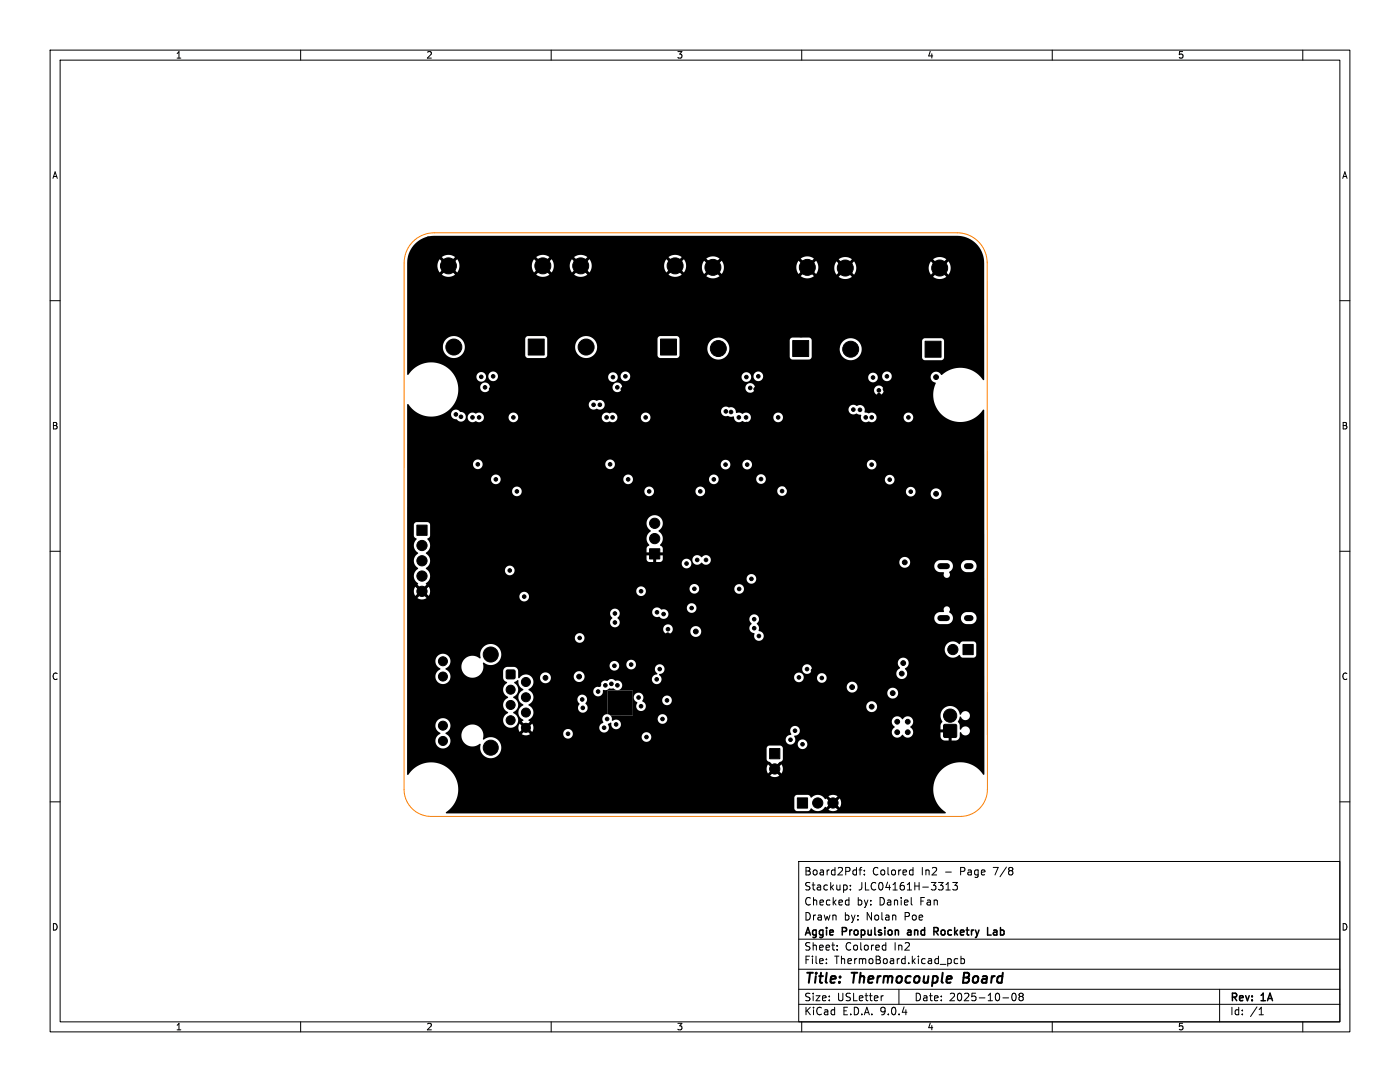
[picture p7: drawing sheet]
<svg xmlns="http://www.w3.org/2000/svg" width="279mm" height="216mm" viewBox="0 0 279 216" stroke-linecap="round" stroke-linejoin="round" font-family="sans-serif">
<defs><g id="words">
<g font-size="2.8">
<text x="160.4" y="196.8">Title:</text>
<text x="170.1" y="196.8">Thermocouple</text>
<text x="193" y="196.8">Board</text>
</g>
<g font-size="2.1">
<text x="160.4" y="177.9">Stackup:</text>
<text x="160.4" y="174.9">Board2Pdf:</text>
<text x="171.3" y="177.9">JLC04161H-3313</text>
<text x="174" y="174.9">Colored</text>
<text x="183.9" y="174.9">In2</text>
<text x="188.7" y="174.9">-</text>
<text x="191.9" y="174.9">Page</text>
<text x="198.6" y="174.9">7/8</text>
<text x="160.4" y="183.9">Drawn</text>
<text x="160.4" y="180.9">Checked</text>
<text x="168.4" y="183.9">by:</text>
<text x="171" y="180.9">by:</text>
<text x="172.9" y="183.9">Nolan</text>
<text x="175.5" y="180.9">Daniel</text>
<text x="180.6" y="183.9">Poe</text>
<text x="183.8" y="180.9">Fan</text>
<text x="160.4" y="189.9">Sheet:</text>
<text x="160.4" y="187.1">Aggie</text>
<text x="168.1" y="187.1">Propulsion</text>
<text x="168.6" y="189.9">Colored</text>
<text x="178.5" y="189.9">In2</text>
<text x="181.8" y="187.1">and</text>
<text x="187.6" y="187.1">Rocketry</text>
<text x="198.9" y="187.1">Lab</text>
<text x="160.4" y="192.6">File:</text>
<text x="166.5" y="192.6">ThermoBoard.kicad_pcb</text>
<text x="160.4" y="202.8">KiCad</text>
<text x="160.4" y="200">Size:</text>
<text x="167" y="200">USLetter</text>
<text x="168.1" y="202.8">E.D.A.</text>
<text x="175.7" y="202.8">9.0.4</text>
<text x="182.4" y="200">Date:</text>
<text x="189.4" y="200">2025-10-08</text>
<text x="245.4" y="200.2">Rev:</text>
<text x="245.4" y="202.8">Id:</text>
<text x="249.5" y="202.8">/1</text>
<text x="251.8" y="200.2">1A</text>
</g>
<g font-size="1.8">
<text x="35" y="11.9">1</text>
<text x="85" y="11.9">2</text>
<text x="135" y="11.9">3</text>
<text x="185" y="11.9">4</text>
<text x="235" y="11.9">5</text>
<text x="10.3" y="35.9">A</text>
<text x="267.7" y="35.9">A</text>
<text x="10.3" y="85.9">B</text>
<text x="267.7" y="85.9">B</text>
<text x="10.3" y="135.9">C</text>
<text x="267.7" y="135.9">C</text>
<text x="10.3" y="185.9">D</text>
<text x="267.7" y="185.9">D</text>
<text x="35" y="205.8">1</text>
<text x="85" y="205.8">2</text>
<text x="135" y="205.8">3</text>
<text x="185" y="205.8">4</text>
<text x="235" y="205.8">5</text>
</g>
</g></defs>
<g fill="none" stroke="#000" stroke-width=".2">
<path d="M10 10h259.4v195.9h-259.4zM12 12h255.4v191.9h-255.4zM60 10v2M110 10v2M160 10v2M210 10v2M260 10v2M10 60h2M267.4 60h2M10 110h2M267.4 110h2M10 160h2"/>
<path d="M159.4 171.9h108v32h-108zM169 179.6l.4 .1M169.4 179.1v1.5M169.7 177.4v.2M169.7 176.7v.1M171.4 173.6h.6M172 173.1l-.4 .2v1.3M172.5 174.4v.2M172.5 173.7v.1M181.8 173.6l.4 .1M182.2 173.1v1.5M182.2 174.5l-.4 .1"/>
<path d="M188.8 177.6h.8M188.8 176.5l.4-.4v1.5M190.1 176.1h1l-.5 .6 .4 .1v.6l-.2 .2-.7-.2M267.4 160h2M159.4 197.4h108M159.4 193.4h108M159.4 187.4h108M164.9 192.1v.2M164.9 191.4v.1M167.1 189.4v.2M167.1 188.7v.1M169.4 180.5l-.4 .1"/>
<path d="M176.3 198.7l-.3 .1M176.4 188.6l.4 .1M176.8 188.1v1.5M176.8 189.5l-.4 .1M179.4 197.4v3M181.9 180.5l.2 .1M191.1 191.4l-.4-.1-.3 .3 .2 .6h.5M191.8 191.4l.4-.1 .3 .3-.1 .6h-.6M191.8 190.8v1.5M200.1 199.1h1.2M202.1 198.3l.2-.1a.8 .8 0 0 1 .5 .7 .8 .8 0 0 1-.5 .8 1 1 0 0 1-.2-1.4zM203.6 198.8l-.2-.3 .2-.3h.3l.3 .3-.3 .3"/>
<path d="M203.6 198.8l-.2 .3v.4l.2 .2h.3l.3-.3-.1-.4-.2-.2M203.6 198.8h.3M243.4 197.4v6.5M60 203.9v2M110 203.9v2M159.4 200.4h108M160 203.9v2M210 203.9v2M251.3 202.5h.8M251.4 201.3l.3-.3v1.5M260 203.9v2"/>
</g>
<path d="M192.4 194.1l-.2 2h.7" fill="none" stroke="#000" stroke-width=".4"/>
<path d="M181.2 186.1v.4M186.7 185.9l.5 .7M187.1 185.1h-.7v1.5M187.1 185.8l-.7 .1M197.1 186.6h.7M198.5 185.6h-.2M198.5 186l-.3 .2 .3 .4" fill="none" stroke="#000" stroke-width=".3"/>
<g fill="#000" stroke="#000" stroke-width=".2">
<path d="M105.4 67.7h3.2v3.1h-3.2zM131.8 67.7h3.2v3.1h-3.2zM158.2 68h3.2v3.1h-3.2zM184.6 68.1h3.2v3.2h-3.2zM83.2 104.8h2v2h-2zM129.6 109.5h2.1v2h-2.1zM101.1 133.8h1.6v1.6h-1.6zM192.2 128.6h2v2h-2zM153.6 149.4h2v2h-2zM188.4 144.6h2.5v2.5h-2.5zM159.1 159.2h2.1v2h-2.1z"/>
<circle cx="83.1" cy="50" r=".36"/>
<circle cx="83.1" cy="52.4" r=".36"/>
<circle cx="83.1" cy="54.9" r=".36"/>
<circle cx="83.1" cy="59.7" r=".36"/>
<circle cx="83.1" cy="57.3" r=".36"/>
<circle cx="85.5" cy="50" r=".36"/>
<circle cx="85.5" cy="52.4" r=".36"/>
<circle cx="85.5" cy="47.6" r=".36"/>
<circle cx="85.5" cy="54.9" r=".36"/>
<circle cx="85.5" cy="59.7" r=".36"/>
<circle cx="85.5" cy="57.3" r=".36"/>
<circle cx="87.9" cy="50" r=".36"/>
<circle cx="87.9" cy="59.7" r=".36"/>
<circle cx="87.9" cy="57.3" r=".36"/>
<circle cx="89.5" cy="53" r="1.59"/>
<circle cx="90.3" cy="50" r=".36"/>
<circle cx="90.3" cy="59.7" r=".36"/>
<circle cx="90.3" cy="57.3" r=".36"/>
<circle cx="92.7" cy="50" r=".36"/>
<circle cx="92.7" cy="52.4" r=".36"/>
<circle cx="92.7" cy="54.9" r=".36"/>
<circle cx="92.7" cy="57.3" r=".36"/>
<circle cx="92.7" cy="59.7" r=".36"/>
<circle cx="95.1" cy="50" r=".36"/>
<circle cx="95.1" cy="52.4" r=".36"/>
<circle cx="95.1" cy="54.9" r=".36"/>
<circle cx="95.1" cy="59.7" r=".36"/>
<circle cx="95.1" cy="57.3" r=".36"/>
<circle cx="97.5" cy="50" r=".36"/>
<circle cx="97.5" cy="52.4" r=".36"/>
<circle cx="97.5" cy="54.9" r=".36"/>
<circle cx="97.5" cy="57.3" r=".36"/>
<circle cx="97.5" cy="59.7" r=".36"/>
<circle cx="99.9" cy="50" r=".36"/>
<circle cx="99.9" cy="52.4" r=".36"/>
<circle cx="99.9" cy="54.9" r=".36"/>
<circle cx="99.9" cy="57.3" r=".36"/>
<circle cx="99.9" cy="59.7" r=".36"/>
<circle cx="102.3" cy="50" r=".36"/>
<circle cx="102.3" cy="52.4" r=".36"/>
<circle cx="102.3" cy="54.9" r=".36"/>
<circle cx="102.3" cy="59.7" r=".36"/>
<circle cx="102.3" cy="57.3" r=".36"/>
<circle cx="104.7" cy="50" r=".36"/>
<circle cx="104.7" cy="52.4" r=".36"/>
<circle cx="104.7" cy="54.9" r=".36"/>
<circle cx="104.7" cy="59.7" r=".36"/>
<circle cx="104.7" cy="57.3" r=".36"/>
<circle cx="107.1" cy="50" r=".36"/>
<circle cx="107.1" cy="57.3" r=".36"/>
<circle cx="107.1" cy="59.7" r=".36"/>
<circle cx="108.3" cy="53" r="1.59"/>
<circle cx="109.5" cy="50" r=".36"/>
<circle cx="109.5" cy="57.3" r=".36"/>
<circle cx="109.5" cy="59.7" r=".36"/>
<circle cx="111.9" cy="50" r=".36"/>
<circle cx="111.9" cy="52.4" r=".36"/>
<circle cx="111.9" cy="54.9" r=".36"/>
<circle cx="111.9" cy="59.7" r=".36"/>
<circle cx="111.9" cy="57.3" r=".36"/>
<circle cx="114.3" cy="50" r=".36"/>
<circle cx="114.3" cy="59.7" r=".36"/>
<circle cx="114.3" cy="57.3" r=".36"/>
<circle cx="115.9" cy="53" r="1.59"/>
<circle cx="116.7" cy="50" r=".36"/>
<circle cx="116.7" cy="59.7" r=".36"/>
<circle cx="116.7" cy="57.3" r=".36"/>
<circle cx="119.1" cy="50" r=".36"/>
<circle cx="119.1" cy="52.4" r=".36"/>
<circle cx="119.1" cy="54.9" r=".36"/>
<circle cx="119.1" cy="59.7" r=".36"/>
<circle cx="119.1" cy="57.3" r=".36"/>
<circle cx="121.5" cy="50" r=".36"/>
<circle cx="121.5" cy="52.4" r=".36"/>
<circle cx="121.5" cy="54.9" r=".36"/>
<circle cx="121.5" cy="57.3" r=".36"/>
<circle cx="121.5" cy="59.7" r=".36"/>
<circle cx="123.9" cy="50" r=".36"/>
<circle cx="123.9" cy="52.4" r=".36"/>
<circle cx="123.9" cy="54.9" r=".36"/>
<circle cx="123.9" cy="57.3" r=".36"/>
<circle cx="123.9" cy="59.7" r=".36"/>
<circle cx="126.3" cy="50" r=".36"/>
<circle cx="126.3" cy="52.4" r=".36"/>
<circle cx="126.3" cy="54.9" r=".36"/>
<circle cx="126.3" cy="59.7" r=".36"/>
<circle cx="126.3" cy="57.3" r=".36"/>
<circle cx="128.7" cy="50" r=".36"/>
<circle cx="128.7" cy="52.4" r=".36"/>
<circle cx="128.7" cy="54.9" r=".36"/>
<circle cx="128.7" cy="59.7" r=".36"/>
<circle cx="128.7" cy="57.3" r=".36"/>
<circle cx="131.1" cy="50" r=".36"/>
<circle cx="131.1" cy="52.4" r=".36"/>
<circle cx="131.1" cy="54.9" r=".36"/>
<circle cx="131.1" cy="59.7" r=".36"/>
<circle cx="131.1" cy="57.3" r=".36"/>
<circle cx="133.5" cy="50" r=".36"/>
<circle cx="133.5" cy="57.3" r=".36"/>
<circle cx="133.5" cy="59.7" r=".36"/>
<circle cx="134.7" cy="53" r="1.59"/>
<circle cx="135.9" cy="50" r=".36"/>
<circle cx="135.9" cy="59.7" r=".36"/>
<circle cx="135.9" cy="57.3" r=".36"/>
<circle cx="138.3" cy="50" r=".36"/>
<circle cx="138.3" cy="52.4" r=".36"/>
<circle cx="138.3" cy="54.9" r=".36"/>
<circle cx="138.3" cy="57.3" r=".36"/>
<circle cx="138.3" cy="59.7" r=".36"/>
<circle cx="140.7" cy="50" r=".36"/>
<circle cx="140.7" cy="57.3" r=".36"/>
<circle cx="140.7" cy="59.7" r=".36"/>
<circle cx="142.3" cy="53.3" r="1.59"/>
<circle cx="143.1" cy="50" r=".36"/>
<circle cx="143.1" cy="59.7" r=".36"/>
<circle cx="143.1" cy="57.3" r=".36"/>
<circle cx="145.5" cy="50" r=".36"/>
<circle cx="145.5" cy="52.4" r=".36"/>
<circle cx="145.5" cy="54.9" r=".36"/>
<circle cx="145.5" cy="57.3" r=".36"/>
<circle cx="145.5" cy="59.7" r=".36"/>
<circle cx="147.9" cy="50" r=".36"/>
<circle cx="147.9" cy="52.4" r=".36"/>
<circle cx="147.9" cy="54.9" r=".36"/>
<circle cx="147.9" cy="59.7" r=".36"/>
<circle cx="147.9" cy="57.3" r=".36"/>
<circle cx="150.3" cy="50" r=".36"/>
<circle cx="150.3" cy="52.4" r=".36"/>
<circle cx="150.3" cy="54.9" r=".36"/>
<circle cx="150.3" cy="57.3" r=".36"/>
<circle cx="150.3" cy="59.7" r=".36"/>
<circle cx="152.7" cy="50" r=".36"/>
<circle cx="152.7" cy="52.4" r=".36"/>
<circle cx="152.7" cy="54.9" r=".36"/>
<circle cx="152.7" cy="57.3" r=".36"/>
<circle cx="152.7" cy="59.7" r=".36"/>
<circle cx="155.1" cy="50" r=".36"/>
<circle cx="155.1" cy="52.4" r=".36"/>
<circle cx="155.1" cy="54.9" r=".36"/>
<circle cx="155.1" cy="57.3" r=".36"/>
<circle cx="155.1" cy="59.7" r=".36"/>
<circle cx="157.5" cy="50" r=".36"/>
<circle cx="157.5" cy="52.4" r=".36"/>
<circle cx="157.5" cy="54.9" r=".36"/>
<circle cx="157.5" cy="57.3" r=".36"/>
<circle cx="157.5" cy="59.7" r=".36"/>
<circle cx="159.9" cy="50" r=".36"/>
<circle cx="159.9" cy="59.7" r=".36"/>
<circle cx="159.9" cy="57.3" r=".36"/>
<circle cx="161.1" cy="53.3" r="1.59"/>
<circle cx="162.3" cy="50" r=".36"/>
<circle cx="162.3" cy="59.7" r=".36"/>
<circle cx="162.3" cy="57.3" r=".36"/>
<circle cx="164.7" cy="50" r=".36"/>
<circle cx="164.7" cy="52.4" r=".36"/>
<circle cx="164.7" cy="54.9" r=".36"/>
<circle cx="164.7" cy="59.7" r=".36"/>
<circle cx="164.7" cy="57.3" r=".36"/>
<circle cx="167.1" cy="50" r=".36"/>
<circle cx="167.1" cy="59.7" r=".36"/>
<circle cx="167.1" cy="57.3" r=".36"/>
<circle cx="168.7" cy="53.5" r="1.59"/>
<circle cx="169.5" cy="50" r=".36"/>
<circle cx="169.5" cy="59.7" r=".36"/>
<circle cx="169.5" cy="57.3" r=".36"/>
<circle cx="171.9" cy="50" r=".36"/>
<circle cx="171.9" cy="52.4" r=".36"/>
<circle cx="171.9" cy="54.9" r=".36"/>
<circle cx="171.9" cy="59.7" r=".36"/>
<circle cx="171.9" cy="57.3" r=".36"/>
<circle cx="174.3" cy="50" r=".36"/>
<circle cx="174.3" cy="52.4" r=".36"/>
<circle cx="174.3" cy="54.9" r=".36"/>
<circle cx="174.3" cy="59.7" r=".36"/>
<circle cx="174.3" cy="57.3" r=".36"/>
<circle cx="176.7" cy="50" r=".36"/>
<circle cx="176.7" cy="52.4" r=".36"/>
<circle cx="176.7" cy="54.9" r=".36"/>
<circle cx="176.7" cy="57.3" r=".36"/>
<circle cx="176.7" cy="59.7" r=".36"/>
<circle cx="179.1" cy="50" r=".36"/>
<circle cx="179.1" cy="52.4" r=".36"/>
<circle cx="179.1" cy="54.9" r=".36"/>
<circle cx="179.1" cy="57.3" r=".36"/>
<circle cx="179.1" cy="59.7" r=".36"/>
<circle cx="181.5" cy="50" r=".36"/>
<circle cx="181.5" cy="52.4" r=".36"/>
<circle cx="181.5" cy="54.9" r=".36"/>
<circle cx="181.5" cy="57.3" r=".36"/>
<circle cx="181.5" cy="59.7" r=".36"/>
<circle cx="183.9" cy="50" r=".36"/>
<circle cx="183.9" cy="52.4" r=".36"/>
<circle cx="183.9" cy="54.9" r=".36"/>
<circle cx="183.9" cy="59.7" r=".36"/>
<circle cx="183.9" cy="57.3" r=".36"/>
<circle cx="186.3" cy="50" r=".36"/>
<circle cx="186.3" cy="57.3" r=".36"/>
<circle cx="186.3" cy="59.7" r=".36"/>
<circle cx="187.5" cy="53.5" r="1.59"/>
<circle cx="188.7" cy="50" r=".36"/>
<circle cx="188.7" cy="57.3" r=".36"/>
<circle cx="188.7" cy="59.7" r=".36"/>
<circle cx="191.1" cy="50" r=".36"/>
<circle cx="191.1" cy="52.4" r=".36"/>
<circle cx="191.1" cy="54.9" r=".36"/>
<circle cx="191.1" cy="59.7" r=".36"/>
<circle cx="191.1" cy="57.3" r=".36"/>
<circle cx="193.5" cy="50" r=".36"/>
<circle cx="193.5" cy="52.4" r=".36"/>
<circle cx="193.5" cy="54.9" r=".36"/>
<circle cx="193.5" cy="59.7" r=".36"/>
<circle cx="193.5" cy="57.3" r=".36"/>
<circle cx="83.1" cy="66.8" r=".36"/>
<circle cx="83.1" cy="62.1" r=".36"/>
<circle cx="83.1" cy="64.4" r=".36"/>
<circle cx="83.1" cy="69.2" r=".36"/>
<circle cx="85.5" cy="66.8" r=".36"/>
<circle cx="85.5" cy="62.1" r=".36"/>
<circle cx="85.5" cy="69.2" r=".36"/>
<circle cx="85.5" cy="64.4" r=".36"/>
<circle cx="87.9" cy="66.8" r=".36"/>
<circle cx="87.9" cy="62.1" r=".36"/>
<circle cx="87.9" cy="64.4" r=".36"/>
<circle cx="87.9" cy="69.2" r=".36"/>
<circle cx="90.3" cy="62.1" r=".36"/>
<circle cx="90.3" cy="64.4" r=".36"/>
<circle cx="90.6" cy="69.2" r="1.59"/>
<circle cx="92.7" cy="62.1" r=".36"/>
<circle cx="92.7" cy="64.4" r=".36"/>
<circle cx="92.9" cy="76.9" r=".36"/>
<circle cx="92.9" cy="76" r=".36"/>
<circle cx="92.9" cy="77.9" r=".36"/>
<circle cx="94.2" cy="77.9" r=".36"/>
<circle cx="95.1" cy="66.8" r=".36"/>
<circle cx="95.1" cy="62.1" r=".36"/>
<circle cx="95.1" cy="64.4" r=".36"/>
<circle cx="95.1" cy="69.2" r=".36"/>
<circle cx="96" cy="75.2" r=".36"/>
<circle cx="96.8" cy="77.3" r=".36"/>
<circle cx="96.8" cy="78.8" r=".36"/>
<circle cx="97.5" cy="66.8" r=".36"/>
<circle cx="97.5" cy="71.6" r=".36"/>
<circle cx="97.5" cy="62.1" r=".36"/>
<circle cx="97.5" cy="69.2" r=".36"/>
<circle cx="97.5" cy="64.4" r=".36"/>
<circle cx="98" cy="78.8" r=".36"/>
<circle cx="98" cy="77.6" r=".36"/>
<circle cx="98.4" cy="75.1" r=".36"/>
<circle cx="99.2" cy="78.8" r=".36"/>
<circle cx="99.2" cy="77.6" r=".36"/>
<circle cx="99.9" cy="66.8" r=".36"/>
<circle cx="99.9" cy="71.6" r=".36"/>
<circle cx="99.9" cy="62.1" r=".36"/>
<circle cx="99.9" cy="69.2" r=".36"/>
<circle cx="99.9" cy="64.4" r=".36"/>
<circle cx="100.4" cy="78.8" r=".36"/>
<circle cx="101.6" cy="78.8" r=".36"/>
<circle cx="102.3" cy="66.8" r=".36"/>
<circle cx="102.3" cy="71.6" r=".36"/>
<circle cx="102.3" cy="62.1" r=".36"/>
<circle cx="102.3" cy="69.2" r=".36"/>
<circle cx="102.3" cy="64.4" r=".36"/>
<circle cx="102.5" cy="76.2" r=".36"/>
<circle cx="104.7" cy="78.8" r=".36"/>
<circle cx="104.7" cy="62.1" r=".36"/>
<circle cx="104.7" cy="64.4" r=".36"/>
<circle cx="107.1" cy="78.8" r=".36"/>
<circle cx="107.1" cy="62.1" r=".36"/>
<circle cx="107.1" cy="64.4" r=".36"/>
<circle cx="109.5" cy="78.8" r=".36"/>
<circle cx="109.5" cy="62.1" r=".36"/>
<circle cx="109.5" cy="64.4" r=".36"/>
<circle cx="111.9" cy="78.8" r=".36"/>
<circle cx="111.9" cy="66.8" r=".36"/>
<circle cx="111.9" cy="62.1" r=".36"/>
<circle cx="111.9" cy="71.6" r=".36"/>
<circle cx="111.9" cy="69.2" r=".36"/>
<circle cx="111.9" cy="64.4" r=".36"/>
<circle cx="114.3" cy="78.8" r=".36"/>
<circle cx="114.3" cy="66.8" r=".36"/>
<circle cx="114.3" cy="62.1" r=".36"/>
<circle cx="114.3" cy="71.6" r=".36"/>
<circle cx="114.3" cy="64.4" r=".36"/>
<circle cx="114.3" cy="69.2" r=".36"/>
<circle cx="116.7" cy="78.8" r=".36"/>
<circle cx="116.7" cy="62.1" r=".36"/>
<circle cx="116.7" cy="64.4" r=".36"/>
<circle cx="117" cy="69.2" r="1.59"/>
<circle cx="119" cy="77.2" r=".36"/>
<circle cx="119" cy="78.1" r=".36"/>
<circle cx="119" cy="76.2" r=".36"/>
<circle cx="119.1" cy="62.1" r=".36"/>
<circle cx="119.1" cy="64.4" r=".36"/>
<circle cx="120.3" cy="78.1" r=".36"/>
<circle cx="121.5" cy="66.8" r=".36"/>
<circle cx="121.5" cy="62.1" r=".36"/>
<circle cx="121.5" cy="64.4" r=".36"/>
<circle cx="121.5" cy="69.2" r=".36"/>
<circle cx="122.3" cy="75.3" r=".36"/>
<circle cx="123.1" cy="78.8" r=".36"/>
<circle cx="123.2" cy="77.3" r=".36"/>
<circle cx="123.9" cy="66.8" r=".36"/>
<circle cx="123.9" cy="62.1" r=".36"/>
<circle cx="123.9" cy="71.6" r=".36"/>
<circle cx="123.9" cy="69.2" r=".36"/>
<circle cx="123.9" cy="64.4" r=".36"/>
<circle cx="124.3" cy="78.8" r=".36"/>
<circle cx="124.3" cy="77.6" r=".36"/>
<circle cx="124.8" cy="75.1" r=".36"/>
<circle cx="125.5" cy="78.8" r=".36"/>
<circle cx="125.5" cy="77.6" r=".36"/>
<circle cx="126.3" cy="66.8" r=".36"/>
<circle cx="126.3" cy="62.1" r=".36"/>
<circle cx="126.3" cy="71.6" r=".36"/>
<circle cx="126.3" cy="64.4" r=".36"/>
<circle cx="126.3" cy="69.2" r=".36"/>
<circle cx="126.7" cy="78.8" r=".36"/>
<circle cx="126.8" cy="77.8" r=".36"/>
<circle cx="127.9" cy="78.8" r=".36"/>
<circle cx="128.7" cy="66.8" r=".36"/>
<circle cx="128.7" cy="71.6" r=".36"/>
<circle cx="128.7" cy="62.1" r=".36"/>
<circle cx="128.7" cy="64.4" r=".36"/>
<circle cx="128.7" cy="69.2" r=".36"/>
<circle cx="128.9" cy="76.2" r=".36"/>
<circle cx="131.1" cy="78.8" r=".36"/>
<circle cx="131.1" cy="62.1" r=".36"/>
<circle cx="131.1" cy="64.4" r=".36"/>
<circle cx="133.5" cy="78.8" r=".36"/>
<circle cx="133.5" cy="62.1" r=".36"/>
<circle cx="133.5" cy="64.4" r=".36"/>
<circle cx="135.9" cy="78.8" r=".36"/>
<circle cx="135.9" cy="62.1" r=".36"/>
<circle cx="135.9" cy="64.4" r=".36"/>
<circle cx="138.3" cy="66.8" r=".36"/>
<circle cx="138.3" cy="78.8" r=".36"/>
<circle cx="138.3" cy="71.6" r=".36"/>
<circle cx="138.3" cy="62.1" r=".36"/>
<circle cx="138.3" cy="64.4" r=".36"/>
<circle cx="138.3" cy="69.2" r=".36"/>
<circle cx="140.7" cy="78.8" r=".36"/>
<circle cx="140.7" cy="66.8" r=".36"/>
<circle cx="140.7" cy="62.1" r=".36"/>
<circle cx="140.7" cy="71.6" r=".36"/>
<circle cx="140.7" cy="69.2" r=".36"/>
<circle cx="140.7" cy="64.4" r=".36"/>
<circle cx="143.1" cy="78.8" r=".36"/>
<circle cx="143.1" cy="66.8" r=".36"/>
<circle cx="143.1" cy="62.1" r=".36"/>
<circle cx="143.1" cy="64.4" r=".36"/>
<circle cx="143.4" cy="69.5" r="1.59"/>
<circle cx="145.5" cy="66.8" r=".36"/>
<circle cx="145.5" cy="62.1" r=".36"/>
<circle cx="145.5" cy="64.4" r=".36"/>
<circle cx="145.7" cy="77.2" r=".36"/>
<circle cx="145.7" cy="78.1" r=".36"/>
<circle cx="145.7" cy="76.2" r=".36"/>
<circle cx="147" cy="78.1" r=".36"/>
<circle cx="147.9" cy="66.8" r=".36"/>
<circle cx="147.9" cy="62.1" r=".36"/>
<circle cx="147.9" cy="69.2" r=".36"/>
<circle cx="147.9" cy="64.4" r=".36"/>
<circle cx="149" cy="75.2" r=".36"/>
<circle cx="149.6" cy="78.8" r=".36"/>
<circle cx="149.7" cy="77.4" r=".36"/>
<circle cx="150.3" cy="66.8" r=".36"/>
<circle cx="150.3" cy="62.1" r=".36"/>
<circle cx="150.3" cy="71.6" r=".36"/>
<circle cx="150.3" cy="64.4" r=".36"/>
<circle cx="150.3" cy="69.2" r=".36"/>
<circle cx="150.8" cy="78.8" r=".36"/>
<circle cx="150.8" cy="77.6" r=".36"/>
<circle cx="151.3" cy="75.1" r=".36"/>
<circle cx="152" cy="78.8" r=".36"/>
<circle cx="152" cy="77.6" r=".36"/>
<circle cx="152.7" cy="66.8" r=".36"/>
<circle cx="152.7" cy="62.1" r=".36"/>
<circle cx="152.7" cy="71.6" r=".36"/>
<circle cx="152.7" cy="64.4" r=".36"/>
<circle cx="152.7" cy="69.2" r=".36"/>
<circle cx="153.2" cy="78.8" r=".36"/>
<circle cx="154.4" cy="78.8" r=".36"/>
<circle cx="155.1" cy="66.8" r=".36"/>
<circle cx="155.1" cy="71.6" r=".36"/>
<circle cx="155.1" cy="62.1" r=".36"/>
<circle cx="155.1" cy="64.4" r=".36"/>
<circle cx="155.1" cy="69.2" r=".36"/>
<circle cx="155.7" cy="76.2" r=".36"/>
<circle cx="157.5" cy="66.8" r=".36"/>
<circle cx="157.5" cy="78.8" r=".36"/>
<circle cx="157.5" cy="62.1" r=".36"/>
<circle cx="157.5" cy="64.4" r=".36"/>
<circle cx="159.9" cy="78.8" r=".36"/>
<circle cx="159.9" cy="66.8" r=".36"/>
<circle cx="159.9" cy="62.1" r=".36"/>
<circle cx="159.9" cy="64.4" r=".36"/>
<circle cx="162.3" cy="66.8" r=".36"/>
<circle cx="162.3" cy="78.8" r=".36"/>
<circle cx="162.3" cy="62.1" r=".36"/>
<circle cx="162.3" cy="64.4" r=".36"/>
<circle cx="164.7" cy="66.8" r=".36"/>
<circle cx="164.7" cy="78.8" r=".36"/>
<circle cx="164.7" cy="71.6" r=".36"/>
<circle cx="164.7" cy="62.1" r=".36"/>
<circle cx="164.7" cy="64.4" r=".36"/>
<circle cx="164.7" cy="69.2" r=".36"/>
<circle cx="167.1" cy="66.8" r=".36"/>
<circle cx="167.1" cy="78.8" r=".36"/>
<circle cx="167.1" cy="62.1" r=".36"/>
<circle cx="167.1" cy="71.6" r=".36"/>
<circle cx="167.1" cy="64.4" r=".36"/>
<circle cx="167.1" cy="69.2" r=".36"/>
<circle cx="169.5" cy="66.8" r=".36"/>
<circle cx="169.5" cy="78.8" r=".36"/>
<circle cx="169.5" cy="62.1" r=".36"/>
<circle cx="169.5" cy="64.4" r=".36"/>
<circle cx="169.8" cy="69.7" r="1.59"/>
<circle cx="170.9" cy="78.4" r=".36"/>
<circle cx="170.9" cy="77.4" r=".36"/>
<circle cx="170.9" cy="76.4" r=".36"/>
<circle cx="171.9" cy="66.8" r=".36"/>
<circle cx="171.9" cy="62.1" r=".36"/>
<circle cx="171.9" cy="64.4" r=".36"/>
<circle cx="172.2" cy="78.4" r=".36"/>
<circle cx="174.2" cy="75.3" r=".36"/>
<circle cx="174.3" cy="66.8" r=".36"/>
<circle cx="174.3" cy="71.6" r=".36"/>
<circle cx="174.3" cy="62.1" r=".36"/>
<circle cx="174.3" cy="69.2" r=".36"/>
<circle cx="174.3" cy="64.4" r=".36"/>
<circle cx="175.4" cy="77.9" r=".36"/>
<circle cx="175.4" cy="78.8" r=".36"/>
<circle cx="176.6" cy="78.8" r=".36"/>
<circle cx="176.6" cy="77.6" r=".36"/>
<circle cx="176.7" cy="66.8" r=".36"/>
<circle cx="176.7" cy="62.1" r=".36"/>
<circle cx="176.7" cy="71.6" r=".36"/>
<circle cx="176.7" cy="64.4" r=".36"/>
<circle cx="176.7" cy="69.2" r=".36"/>
<circle cx="177" cy="75.1" r=".36"/>
<circle cx="177.8" cy="78.8" r=".36"/>
<circle cx="177.8" cy="77.6" r=".36"/>
<circle cx="179" cy="78.8" r=".36"/>
<circle cx="179.1" cy="66.8" r=".36"/>
<circle cx="179.1" cy="71.6" r=".36"/>
<circle cx="179.1" cy="62.1" r=".36"/>
<circle cx="179.1" cy="69.2" r=".36"/>
<circle cx="179.1" cy="64.4" r=".36"/>
<circle cx="180.2" cy="78.8" r=".36"/>
<circle cx="181.2" cy="76.2" r=".36"/>
<circle cx="181.5" cy="66.8" r=".36"/>
<circle cx="181.5" cy="71.6" r=".36"/>
<circle cx="181.5" cy="62.1" r=".36"/>
<circle cx="181.5" cy="69.2" r=".36"/>
<circle cx="181.5" cy="64.4" r=".36"/>
<circle cx="183.6" cy="76.9" r=".36"/>
<circle cx="183.9" cy="66.8" r=".36"/>
<circle cx="183.9" cy="62.1" r=".36"/>
<circle cx="183.9" cy="64.4" r=".36"/>
<circle cx="186.3" cy="66.8" r=".36"/>
<circle cx="186.3" cy="62.1" r=".36"/>
<circle cx="186.3" cy="64.4" r=".36"/>
<circle cx="186.8" cy="75.2" r=".48"/>
<circle cx="188.7" cy="66.8" r=".36"/>
<circle cx="188.7" cy="62.1" r=".36"/>
<circle cx="188.7" cy="64.4" r=".36"/>
<circle cx="191.1" cy="66.8" r=".36"/>
<circle cx="191.1" cy="62.1" r=".36"/>
<circle cx="191.1" cy="71.6" r=".36"/>
<circle cx="191.1" cy="69.2" r=".36"/>
<circle cx="191.1" cy="64.4" r=".36"/>
<circle cx="193.5" cy="66.8" r=".36"/>
<circle cx="193.5" cy="71.6" r=".36"/>
<circle cx="193.5" cy="62.1" r=".36"/>
<circle cx="193.5" cy="69.2" r=".36"/>
<circle cx="193.5" cy="64.4" r=".36"/>
<circle cx="83.1" cy="90.9" r=".36"/>
<circle cx="83.1" cy="95.7" r=".36"/>
<circle cx="83.1" cy="93.3" r=".36"/>
<circle cx="83.1" cy="88.5" r=".36"/>
<circle cx="83.1" cy="86.1" r=".36"/>
<circle cx="83.1" cy="98.1" r=".36"/>
<circle cx="85.5" cy="90.9" r=".36"/>
<circle cx="85.5" cy="95.7" r=".36"/>
<circle cx="85.5" cy="93.3" r=".36"/>
<circle cx="85.5" cy="88.5" r=".36"/>
<circle cx="85.5" cy="86.1" r=".36"/>
<circle cx="85.5" cy="98.1" r=".36"/>
<circle cx="87.9" cy="98.1" r=".36"/>
<circle cx="90.3" cy="90.9" r=".36"/>
<circle cx="90.3" cy="93.3" r=".36"/>
<circle cx="90.3" cy="88.5" r=".36"/>
<circle cx="91" cy="82.7" r=".36"/>
<circle cx="92" cy="83.2" r=".36"/>
<circle cx="93.3" cy="91.8" r=".36"/>
<circle cx="94.3" cy="83.3" r=".36"/>
<circle cx="95.4" cy="92.6" r=".36"/>
<circle cx="95.6" cy="83.3" r=".36"/>
<circle cx="96.1" cy="94.3" r=".36"/>
<circle cx="96.2" cy="84.6" r=".36"/>
<circle cx="96.8" cy="81.2" r=".36"/>
<circle cx="96.8" cy="80" r=".36"/>
<circle cx="97.5" cy="90.9" r=".36"/>
<circle cx="97.5" cy="95.7" r=".36"/>
<circle cx="98" cy="80" r=".36"/>
<circle cx="98" cy="81.2" r=".36"/>
<circle cx="99" cy="95.7" r=".36"/>
<circle cx="99.2" cy="81.2" r=".36"/>
<circle cx="99.2" cy="80" r=".36"/>
<circle cx="99.9" cy="97.2" r=".36"/>
<circle cx="100.4" cy="81.2" r=".36"/>
<circle cx="100.4" cy="80" r=".36"/>
<circle cx="101.6" cy="80" r=".36"/>
<circle cx="102.5" cy="83.3" r=".36"/>
<circle cx="103.2" cy="98.1" r=".36"/>
<circle cx="103.7" cy="85.1" r=".36"/>
<circle cx="104.1" cy="99.6" r=".36"/>
<circle cx="104.7" cy="90.9" r=".36"/>
<circle cx="107.1" cy="86.1" r=".36"/>
<circle cx="107.1" cy="81.2" r=".36"/>
<circle cx="109.5" cy="90.9" r=".36"/>
<circle cx="109.5" cy="88.5" r=".36"/>
<circle cx="109.5" cy="86.1" r=".36"/>
<circle cx="109.5" cy="99.9" r=".36"/>
<circle cx="109.5" cy="81.2" r=".36"/>
<circle cx="111.9" cy="90.9" r=".36"/>
<circle cx="111.9" cy="88.5" r=".36"/>
<circle cx="111.9" cy="86.1" r=".36"/>
<circle cx="111.9" cy="99.9" r=".36"/>
<circle cx="111.9" cy="81.2" r=".36"/>
<circle cx="114.3" cy="81.2" r=".36"/>
<circle cx="116.7" cy="81.2" r=".36"/>
<circle cx="118.5" cy="80.8" r=".36"/>
<circle cx="119.1" cy="99.9" r=".36"/>
<circle cx="119.7" cy="80.8" r=".36"/>
<circle cx="120.3" cy="91.2" r=".36"/>
<circle cx="121.1" cy="83.3" r=".36"/>
<circle cx="121.5" cy="99.9" r=".36"/>
<circle cx="121.8" cy="92.6" r=".36"/>
<circle cx="122.3" cy="83.3" r=".36"/>
<circle cx="122.9" cy="84.8" r=".36"/>
<circle cx="123.1" cy="81.2" r=".36"/>
<circle cx="123.1" cy="80" r=".36"/>
<circle cx="123.5" cy="94" r=".36"/>
<circle cx="123.9" cy="99.9" r=".36"/>
<circle cx="124.3" cy="81.2" r=".36"/>
<circle cx="124.3" cy="80" r=".36"/>
<circle cx="124.5" cy="90.4" r=".36"/>
<circle cx="125.4" cy="95.7" r=".36"/>
<circle cx="125.5" cy="81.2" r=".36"/>
<circle cx="125.5" cy="80" r=".36"/>
<circle cx="126.7" cy="81.2" r=".36"/>
<circle cx="126.7" cy="80" r=".36"/>
<circle cx="127.6" cy="90.4" r=".36"/>
<circle cx="127.7" cy="96.8" r=".36"/>
<circle cx="127.7" cy="94.2" r=".36"/>
<circle cx="127.8" cy="99.9" r=".36"/>
<circle cx="127.9" cy="80" r=".36"/>
<circle cx="128.9" cy="83.3" r=".36"/>
<circle cx="129.6" cy="98.1" r=".36"/>
<circle cx="130.1" cy="85.1" r=".36"/>
<circle cx="130.7" cy="90.9" r=".36"/>
<circle cx="131.1" cy="94.4" r=".36"/>
<circle cx="133.5" cy="86.1" r=".36"/>
<circle cx="133.5" cy="81.2" r=".36"/>
<circle cx="135.9" cy="90.9" r=".36"/>
<circle cx="135.9" cy="88.5" r=".36"/>
<circle cx="135.9" cy="86.1" r=".36"/>
<circle cx="135.9" cy="81.2" r=".36"/>
<circle cx="138.3" cy="90.9" r=".36"/>
<circle cx="138.3" cy="88.5" r=".36"/>
<circle cx="138.3" cy="86.1" r=".36"/>
<circle cx="138.3" cy="99.6" r=".36"/>
<circle cx="138.3" cy="81.2" r=".36"/>
<circle cx="139.8" cy="98.1" r=".36"/>
<circle cx="140.7" cy="90.9" r=".36"/>
<circle cx="140.7" cy="88.5" r=".36"/>
<circle cx="140.7" cy="86.1" r=".36"/>
<circle cx="140.7" cy="81.2" r=".36"/>
<circle cx="142.5" cy="95.7" r=".36"/>
<circle cx="143.1" cy="88.5" r=".36"/>
<circle cx="143.1" cy="91.2" r=".36"/>
<circle cx="143.1" cy="86.1" r=".36"/>
<circle cx="143.1" cy="81.2" r=".36"/>
<circle cx="143.6" cy="94.3" r=".36"/>
<circle cx="144.8" cy="92.7" r=".36"/>
<circle cx="144.9" cy="82.1" r=".36"/>
<circle cx="145.9" cy="82.2" r=".36"/>
<circle cx="147.5" cy="83.3" r=".36"/>
<circle cx="148.9" cy="83.3" r=".36"/>
<circle cx="149" cy="84.6" r=".36"/>
<circle cx="149.1" cy="92.7" r=".36"/>
<circle cx="149.6" cy="81.2" r=".36"/>
<circle cx="149.6" cy="80" r=".36"/>
<circle cx="150.1" cy="91.2" r=".36"/>
<circle cx="150.3" cy="94.2" r=".36"/>
<circle cx="150.8" cy="81.2" r=".36"/>
<circle cx="150.8" cy="80" r=".36"/>
<circle cx="151.9" cy="95.6" r=".36"/>
<circle cx="152" cy="80" r=".36"/>
<circle cx="152" cy="81.2" r=".36"/>
<circle cx="153.2" cy="81.2" r=".36"/>
<circle cx="153.2" cy="80" r=".36"/>
<circle cx="154.4" cy="80" r=".36"/>
<circle cx="154.7" cy="96.9" r=".36"/>
<circle cx="155.3" cy="83.3" r=".36"/>
<circle cx="155.6" cy="84.8" r=".36"/>
<circle cx="156.1" cy="98" r=".36"/>
<circle cx="157.2" cy="97.2" r=".36"/>
<circle cx="157.4" cy="91.4" r=".36"/>
<circle cx="159.9" cy="86.1" r=".36"/>
<circle cx="159.9" cy="81.2" r=".36"/>
<circle cx="162.3" cy="90.9" r=".36"/>
<circle cx="162.3" cy="88.5" r=".36"/>
<circle cx="162.3" cy="86.1" r=".36"/>
<circle cx="162.3" cy="81.2" r=".36"/>
<circle cx="164.7" cy="90.9" r=".36"/>
<circle cx="164.7" cy="88.5" r=".36"/>
<circle cx="164.7" cy="86.1" r=".36"/>
<circle cx="164.7" cy="81.2" r=".36"/>
<circle cx="166.5" cy="89.9" r=".36"/>
<circle cx="167.1" cy="88.5" r=".36"/>
<circle cx="167.1" cy="86.1" r=".36"/>
<circle cx="167.1" cy="81.2" r=".36"/>
<circle cx="170.3" cy="81.7" r=".36"/>
<circle cx="171.6" cy="81.8" r=".36"/>
<circle cx="172.8" cy="83.3" r=".36"/>
<circle cx="173.6" cy="86.4" r=".36"/>
<circle cx="174" cy="92.7" r=".36"/>
<circle cx="174" cy="83.3" r=".36"/>
<circle cx="174.8" cy="85.2" r=".36"/>
<circle cx="175.4" cy="80" r=".36"/>
<circle cx="175.4" cy="81.2" r=".36"/>
<circle cx="175.5" cy="93.6" r=".36"/>
<circle cx="176.6" cy="80" r=".36"/>
<circle cx="176.6" cy="81.2" r=".36"/>
<circle cx="177.6" cy="95.7" r=".36"/>
<circle cx="177.8" cy="81.2" r=".36"/>
<circle cx="177.8" cy="80" r=".36"/>
<circle cx="178.9" cy="96.7" r=".36"/>
<circle cx="179" cy="80" r=".36"/>
<circle cx="179" cy="81.2" r=".36"/>
<circle cx="179.1" cy="90.9" r=".36"/>
<circle cx="179.1" cy="93.3" r=".36"/>
<circle cx="180.2" cy="80" r=".36"/>
<circle cx="181.3" cy="83.3" r=".36"/>
<circle cx="181.8" cy="98.1" r=".36"/>
<circle cx="182" cy="84.7" r=".36"/>
<circle cx="182.1" cy="99.6" r=".36"/>
<circle cx="186.8" cy="98.5" r=".48"/>
<circle cx="188.7" cy="98.1" r=".36"/>
<circle cx="188.7" cy="86.1" r=".36"/>
<circle cx="190.9" cy="90.9" r=".36"/>
<circle cx="190.9" cy="89.7" r=".36"/>
<circle cx="191.1" cy="86.1" r=".36"/>
<circle cx="191.1" cy="98.1" r=".36"/>
<circle cx="192" cy="93" r=".36"/>
<circle cx="192" cy="95.9" r=".36"/>
<circle cx="192" cy="94" r=".36"/>
<circle cx="192" cy="94.9" r=".36"/>
<circle cx="192.1" cy="90.9" r=".36"/>
<circle cx="193.5" cy="95.7" r=".36"/>
<circle cx="193.5" cy="93.3" r=".36"/>
<circle cx="193.5" cy="86.1" r=".36"/>
<circle cx="193.5" cy="98.1" r=".36"/>
<circle cx="83.1" cy="102.9" r=".36"/>
<circle cx="83.1" cy="100.5" r=".36"/>
<circle cx="84.2" cy="114.9" r="1.02"/>
<circle cx="84.2" cy="111.9" r="1.02"/>
<circle cx="84.2" cy="108.8" r="1.02"/>
<circle cx="84.2" cy="118" r="1.02"/>
<circle cx="85.5" cy="102.9" r=".36"/>
<circle cx="85.5" cy="100.5" r=".36"/>
<circle cx="87.9" cy="100.5" r=".36"/>
<circle cx="87.9" cy="117.3" r=".36"/>
<circle cx="87.9" cy="119.7" r=".36"/>
<circle cx="88.4" cy="113" r=".36"/>
<circle cx="89.6" cy="108.9" r=".36"/>
<circle cx="89.6" cy="113" r=".36"/>
<circle cx="89.6" cy="107.7" r=".36"/>
<circle cx="90.2" cy="116.6" r=".36"/>
<circle cx="90.2" cy="117.8" r=".36"/>
<circle cx="90.3" cy="119.7" r=".36"/>
<circle cx="91.4" cy="108.9" r=".36"/>
<circle cx="91.4" cy="117.8" r=".36"/>
<circle cx="92" cy="114.2" r=".36"/>
<circle cx="92.7" cy="119.7" r=".36"/>
<circle cx="95.1" cy="105.3" r=".36"/>
<circle cx="95.1" cy="119.7" r=".36"/>
<circle cx="97.5" cy="112.5" r=".36"/>
<circle cx="97.5" cy="110.1" r=".36"/>
<circle cx="100.8" cy="112.6" r=".36"/>
<circle cx="101.7" cy="113.8" r=".36"/>
<circle cx="102.3" cy="100.5" r=".36"/>
<circle cx="103.1" cy="119.2" r=".36"/>
<circle cx="104.6" cy="119" r=".36"/>
<circle cx="109.5" cy="105.3" r=".36"/>
<circle cx="111.9" cy="107.7" r=".36"/>
<circle cx="111.9" cy="105.3" r=".36"/>
<circle cx="114.3" cy="107.7" r=".36"/>
<circle cx="114.3" cy="105.3" r=".36"/>
<circle cx="114.3" cy="110.1" r=".36"/>
<circle cx="116.7" cy="107.7" r=".36"/>
<circle cx="116.7" cy="112.5" r=".36"/>
<circle cx="116.7" cy="110.1" r=".36"/>
<circle cx="119.1" cy="112.5" r=".36"/>
<circle cx="119.1" cy="110.1" r=".36"/>
<circle cx="119.1" cy="114.9" r=".36"/>
<circle cx="121.5" cy="114.2" r=".36"/>
<circle cx="121.5" cy="112.5" r=".36"/>
<circle cx="121.5" cy="115.4" r=".36"/>
<circle cx="122.7" cy="114.2" r=".36"/>
<circle cx="123.9" cy="105.3" r=".36"/>
<circle cx="125.6" cy="117.8" r=".36"/>
<circle cx="126.3" cy="100.5" r=".36"/>
<circle cx="127.9" cy="118" r=".36"/>
<circle cx="128.4" cy="109.5" r=".36"/>
<circle cx="130.7" cy="104.4" r="1.02"/>
<circle cx="130.7" cy="107.5" r="1.02"/>
<circle cx="131.1" cy="112.8" r=".36"/>
<circle cx="132.9" cy="108.9" r=".36"/>
<circle cx="133.4" cy="112.5" r=".36"/>
<circle cx="133.4" cy="113.7" r=".36"/>
<circle cx="133.5" cy="100.5" r=".36"/>
<circle cx="134.6" cy="112.5" r=".36"/>
<circle cx="135.2" cy="108.2" r=".36"/>
<circle cx="135.9" cy="102.9" r=".36"/>
<circle cx="135.9" cy="100.5" r=".36"/>
<circle cx="136.4" cy="108.2" r=".36"/>
<circle cx="137" cy="112.5" r=".36"/>
<circle cx="137.6" cy="108.2" r=".36"/>
<circle cx="138.2" cy="115.8" r=".36"/>
<circle cx="138.3" cy="102.9" r=".36"/>
<circle cx="138.6" cy="117.5" r=".36"/>
<circle cx="139.1" cy="111.7" r=".36"/>
<circle cx="140.9" cy="111.7" r=".36"/>
<circle cx="147.5" cy="117.5" r=".36"/>
<circle cx="150" cy="115.5" r=".36"/>
<circle cx="150.3" cy="102.9" r=".36"/>
<circle cx="150.3" cy="100.5" r=".36"/>
<circle cx="150.8" cy="117.3" r=".48"/>
<circle cx="152.7" cy="107.7" r=".36"/>
<circle cx="152.7" cy="100.5" r=".36"/>
<circle cx="155" cy="117.3" r=".48"/>
<circle cx="155.1" cy="107.7" r=".36"/>
<circle cx="155.1" cy="112.5" r=".36"/>
<circle cx="157.5" cy="102.9" r=".36"/>
<circle cx="157.5" cy="107.7" r=".36"/>
<circle cx="157.5" cy="112.5" r=".36"/>
<circle cx="157.5" cy="114.9" r=".36"/>
<circle cx="159.9" cy="102.9" r=".36"/>
<circle cx="159.9" cy="107.7" r=".36"/>
<circle cx="159.9" cy="112.5" r=".36"/>
<circle cx="159.9" cy="100.5" r=".36"/>
<circle cx="159.9" cy="114.9" r=".36"/>
<circle cx="162.3" cy="112.5" r=".36"/>
<circle cx="162.3" cy="100.5" r=".36"/>
<circle cx="162.3" cy="114.9" r=".36"/>
<circle cx="164.7" cy="112.5" r=".36"/>
<circle cx="164.7" cy="114.9" r=".36"/>
<circle cx="167.1" cy="107.7" r=".36"/>
<circle cx="167.1" cy="112.5" r=".36"/>
<circle cx="167.1" cy="114.9" r=".36"/>
<circle cx="169.5" cy="105.3" r=".36"/>
<circle cx="169.5" cy="112.5" r=".36"/>
<circle cx="169.5" cy="114.9" r=".36"/>
<circle cx="171.9" cy="102.9" r=".36"/>
<circle cx="171.9" cy="112.5" r=".36"/>
<circle cx="171.9" cy="110.1" r=".36"/>
<circle cx="171.9" cy="114.9" r=".36"/>
<circle cx="174.3" cy="102.9" r=".36"/>
<circle cx="174.3" cy="107.7" r=".36"/>
<circle cx="174.3" cy="100.5" r=".36"/>
<circle cx="174.3" cy="112.5" r=".36"/>
<circle cx="174.3" cy="110.1" r=".36"/>
<circle cx="174.3" cy="114.9" r=".36"/>
<circle cx="176.7" cy="102.9" r=".36"/>
<circle cx="176.7" cy="107.7" r=".36"/>
<circle cx="176.7" cy="112.5" r=".36"/>
<circle cx="176.7" cy="100.5" r=".36"/>
<circle cx="176.7" cy="110.1" r=".36"/>
<circle cx="179.1" cy="102.9" r=".36"/>
<circle cx="179.1" cy="107.7" r=".36"/>
<circle cx="179.1" cy="100.5" r=".36"/>
<circle cx="179.1" cy="110.1" r=".36"/>
<circle cx="180.6" cy="112.2" r=".48"/>
<circle cx="181.5" cy="107.7" r=".36"/>
<circle cx="181.7" cy="117.7" r=".36"/>
<circle cx="183" cy="116.7" r=".36"/>
<circle cx="183.9" cy="105.3" r=".36"/>
<circle cx="184.2" cy="114" r=".36"/>
<circle cx="184.2" cy="112.8" r=".36"/>
<circle cx="185.4" cy="114" r=".36"/>
<circle cx="185.4" cy="112.8" r=".36"/>
<circle cx="186.3" cy="110.1" r=".36"/>
<circle cx="188.7" cy="102.9" r=".36"/>
<circle cx="188.7" cy="107.7" r=".36"/>
<circle cx="188.7" cy="100.5" r=".36"/>
<circle cx="188.7" cy="105.3" r=".36"/>
<circle cx="190.8" cy="109.2" r=".36"/>
<circle cx="191.1" cy="102.9" r=".36"/>
<circle cx="191.1" cy="105.3" r=".36"/>
<circle cx="191.1" cy="100.5" r=".36"/>
<circle cx="192" cy="110.4" r=".36"/>
<circle cx="192" cy="109.2" r=".36"/>
<circle cx="193.5" cy="102.9" r=".36"/>
<circle cx="193.5" cy="105.3" r=".36"/>
<circle cx="193.5" cy="100.5" r=".36"/>
<circle cx="83.1" cy="126.9" r=".36"/>
<circle cx="83.1" cy="129.3" r=".36"/>
<circle cx="83.1" cy="136.5" r=".36"/>
<circle cx="83.1" cy="131.7" r=".36"/>
<circle cx="83.1" cy="124.5" r=".36"/>
<circle cx="83.1" cy="138.9" r=".36"/>
<circle cx="83.1" cy="122.1" r=".36"/>
<circle cx="83.1" cy="134.1" r=".36"/>
<circle cx="85.5" cy="126.9" r=".36"/>
<circle cx="85.5" cy="129.3" r=".36"/>
<circle cx="85.5" cy="124.5" r=".36"/>
<circle cx="85.5" cy="131.7" r=".36"/>
<circle cx="85.5" cy="136.5" r=".36"/>
<circle cx="85.5" cy="138.9" r=".36"/>
<circle cx="85.5" cy="122.1" r=".36"/>
<circle cx="85.5" cy="134.1" r=".36"/>
<circle cx="87.9" cy="124.5" r=".36"/>
<circle cx="87.9" cy="138.9" r=".36"/>
<circle cx="87.9" cy="122.1" r=".36"/>
<circle cx="88.4" cy="135" r=".9"/>
<circle cx="88.4" cy="131.9" r=".9"/>
<circle cx="90.3" cy="129.3" r=".36"/>
<circle cx="90.3" cy="124.5" r=".36"/>
<circle cx="90.3" cy="136.5" r=".36"/>
<circle cx="90.3" cy="138.9" r=".36"/>
<circle cx="90.3" cy="122.1" r=".36"/>
<circle cx="92.6" cy="124.5" r=".36"/>
<circle cx="92.7" cy="129.3" r=".36"/>
<circle cx="92.7" cy="138.9" r=".36"/>
<circle cx="92.7" cy="122.1" r=".36"/>
<circle cx="93.8" cy="125.7" r=".36"/>
<circle cx="93.8" cy="124.5" r=".36"/>
<circle cx="95.1" cy="129.3" r=".36"/>
<circle cx="95.1" cy="122.1" r=".36"/>
<circle cx="97.5" cy="122.1" r=".36"/>
<circle cx="97.9" cy="130.6" r="1.5"/>
<circle cx="99.9" cy="136.5" r=".36"/>
<circle cx="99.9" cy="138.9" r=".36"/>
<circle cx="99.9" cy="134.1" r=".36"/>
<circle cx="99.9" cy="122.1" r=".36"/>
<circle cx="101" cy="125" r=".36"/>
<circle cx="101.9" cy="137.6" r=".9"/>
<circle cx="102.2" cy="125" r=".36"/>
<circle cx="102.3" cy="129.3" r=".36"/>
<circle cx="102.3" cy="131.7" r=".36"/>
<circle cx="102.3" cy="122.1" r=".36"/>
<circle cx="103.4" cy="125" r=".36"/>
<circle cx="104.6" cy="125" r=".36"/>
<circle cx="104.7" cy="129.3" r=".36"/>
<circle cx="104.7" cy="131.7" r=".36"/>
<circle cx="104.7" cy="134.1" r=".36"/>
<circle cx="104.7" cy="122.1" r=".36"/>
<circle cx="105" cy="136.1" r=".9"/>
<circle cx="105" cy="139.1" r=".9"/>
<circle cx="105.8" cy="125" r=".36"/>
<circle cx="107.1" cy="129.3" r=".36"/>
<circle cx="107.1" cy="131.7" r=".36"/>
<circle cx="107.1" cy="134.1" r=".36"/>
<circle cx="107.1" cy="122.1" r=".36"/>
<circle cx="108.9" cy="135.3" r=".48"/>
<circle cx="109.5" cy="129.3" r=".36"/>
<circle cx="110" cy="131.7" r=".36"/>
<circle cx="111.2" cy="132.9" r=".36"/>
<circle cx="111.2" cy="131.7" r=".36"/>
<circle cx="111.9" cy="129.3" r=".36"/>
<circle cx="114.3" cy="129.3" r=".36"/>
<circle cx="114.3" cy="131.7" r=".36"/>
<circle cx="114.3" cy="134.1" r=".36"/>
<circle cx="115.6" cy="135" r=".48"/>
<circle cx="115.7" cy="127.3" r=".36"/>
<circle cx="116.2" cy="139.6" r=".36"/>
<circle cx="117.2" cy="134.7" r=".36"/>
<circle cx="118.4" cy="135.9" r=".36"/>
<circle cx="118.4" cy="134.7" r=".36"/>
<circle cx="119.1" cy="126.9" r=".36"/>
<circle cx="119.4" cy="138" r=".36"/>
<circle cx="119.5" cy="136.6" r=".36"/>
<circle cx="120.8" cy="136.7" r=".36"/>
<circle cx="121.1" cy="135.3" r=".36"/>
<circle cx="121.4" cy="131.6" r=".36"/>
<circle cx="121.5" cy="129.3" r=".36"/>
<circle cx="121.5" cy="126.9" r=".36"/>
<circle cx="122" cy="136.5" r=".36"/>
<circle cx="122.6" cy="139.1" r=".3"/>
<circle cx="122.6" cy="132.9" r=".36"/>
<circle cx="122.7" cy="122.4" r=".36"/>
<circle cx="122.7" cy="124.2" r=".36"/>
<circle cx="123.2" cy="136.7" r=".36"/>
<circle cx="123.8" cy="139.1" r=".3"/>
<circle cx="123.9" cy="126.9" r=".36"/>
<circle cx="124" cy="134.8" r=".36"/>
<circle cx="125" cy="139.1" r=".3"/>
<circle cx="125.7" cy="126" r=".36"/>
<circle cx="126" cy="132.6" r=".36"/>
<circle cx="127.4" cy="139.2" r=".36"/>
<circle cx="128" cy="134.3" r=".36"/>
<circle cx="130.5" cy="131.4" r=".36"/>
<circle cx="131.1" cy="135.5" r=".36"/>
<circle cx="131.1" cy="122.2" r=".36"/>
<circle cx="131.5" cy="130.4" r=".36"/>
<circle cx="131.7" cy="133.5" r=".36"/>
<circle cx="131.7" cy="127.4" r=".36"/>
<circle cx="132.1" cy="138.7" r=".36"/>
<circle cx="132.4" cy="122.5" r=".36"/>
<circle cx="133.1" cy="139.8" r=".36"/>
<circle cx="133.3" cy="126.6" r=".36"/>
<circle cx="133.3" cy="134.3" r=".36"/>
<circle cx="133.3" cy="125.5" r=".36"/>
<circle cx="135" cy="132.3" r=".36"/>
<circle cx="136.2" cy="136.8" r=".36"/>
<circle cx="136.7" cy="129.8" r=".36"/>
<circle cx="137.6" cy="123.3" r=".36"/>
<circle cx="138" cy="121.3" r=".36"/>
<circle cx="138.1" cy="136" r=".36"/>
<circle cx="138.9" cy="126" r=".48"/>
<circle cx="139.6" cy="134.5" r=".36"/>
<circle cx="140.7" cy="138.8" r=".36"/>
<circle cx="142.6" cy="136.7" r=".36"/>
<circle cx="143.1" cy="124.5" r=".36"/>
<circle cx="145.9" cy="133" r=".36"/>
<circle cx="146.4" cy="138.9" r=".36"/>
<circle cx="147" cy="126" r=".36"/>
<circle cx="147.6" cy="135.6" r=".36"/>
<circle cx="150.2" cy="128.3" r=".36"/>
<circle cx="150.2" cy="129.5" r=".36"/>
<circle cx="150.5" cy="125.4" r=".36"/>
<circle cx="150.5" cy="123.5" r=".36"/>
<circle cx="151.5" cy="126.9" r=".36"/>
<circle cx="155.1" cy="122.1" r=".36"/>
<circle cx="157.5" cy="126.9" r=".36"/>
<circle cx="157.5" cy="129.3" r=".36"/>
<circle cx="157.5" cy="131.7" r=".36"/>
<circle cx="157.5" cy="136.5" r=".36"/>
<circle cx="157.5" cy="124.5" r=".36"/>
<circle cx="157.5" cy="138.9" r=".36"/>
<circle cx="157.5" cy="134.1" r=".36"/>
<circle cx="159.4" cy="135.2" r=".36"/>
<circle cx="161.1" cy="133.5" r=".36"/>
<circle cx="162.3" cy="129.3" r=".36"/>
<circle cx="162.3" cy="126.9" r=".36"/>
<circle cx="162.3" cy="131.7" r=".36"/>
<circle cx="162.3" cy="133.8" r=".36"/>
<circle cx="164" cy="135.3" r=".36"/>
<circle cx="167.1" cy="122.1" r=".36"/>
<circle cx="170.1" cy="137.1" r=".48"/>
<circle cx="171.3" cy="132.9" r=".36"/>
<circle cx="171.9" cy="129.3" r=".36"/>
<circle cx="171.9" cy="126.9" r=".36"/>
<circle cx="171.9" cy="124.5" r=".36"/>
<circle cx="172.5" cy="132.9" r=".36"/>
<circle cx="173.7" cy="132.9" r=".36"/>
<circle cx="174.3" cy="129.3" r=".36"/>
<circle cx="174.3" cy="126.9" r=".36"/>
<circle cx="174.3" cy="124.5" r=".36"/>
<circle cx="174.3" cy="122.1" r=".36"/>
<circle cx="174.9" cy="132.9" r=".36"/>
<circle cx="176.1" cy="132.9" r=".36"/>
<circle cx="176.7" cy="126.9" r=".36"/>
<circle cx="176.7" cy="129.3" r=".36"/>
<circle cx="176.7" cy="124.5" r=".36"/>
<circle cx="177.3" cy="132.9" r=".36"/>
<circle cx="178.2" cy="138.3" r=".48"/>
<circle cx="179.1" cy="126.9" r=".36"/>
<circle cx="179.1" cy="129.3" r=".36"/>
<circle cx="179.1" cy="124.5" r=".36"/>
<circle cx="179.7" cy="121.8" r=".36"/>
<circle cx="180" cy="134.4" r=".48"/>
<circle cx="180.3" cy="132.3" r=".48"/>
<circle cx="180.9" cy="121.8" r=".36"/>
<circle cx="180.9" cy="120.6" r=".36"/>
<circle cx="181.5" cy="126.9" r=".36"/>
<circle cx="181.5" cy="129.3" r=".36"/>
<circle cx="181.5" cy="124.5" r=".36"/>
<circle cx="183.3" cy="122.1" r=".36"/>
<circle cx="183.3" cy="120.9" r=".36"/>
<circle cx="183.9" cy="124.5" r=".36"/>
<circle cx="184.5" cy="122.1" r=".36"/>
<circle cx="184.5" cy="120.9" r=".36"/>
<circle cx="185.4" cy="138.3" r=".36"/>
<circle cx="185.4" cy="139.5" r=".36"/>
<circle cx="185.7" cy="122.1" r=".36"/>
<circle cx="185.7" cy="120.9" r=".36"/>
<circle cx="186.6" cy="138.3" r=".36"/>
<circle cx="186.6" cy="139.5" r=".36"/>
<circle cx="190.2" cy="129.6" r="1.02"/>
<circle cx="83.1" cy="146" r=".36"/>
<circle cx="83.1" cy="143.6" r=".36"/>
<circle cx="83.1" cy="148.4" r=".36"/>
<circle cx="83.1" cy="150.8" r=".36"/>
<circle cx="83.1" cy="141.3" r=".36"/>
<circle cx="85.5" cy="146" r=".36"/>
<circle cx="85.5" cy="148.4" r=".36"/>
<circle cx="85.5" cy="143.6" r=".36"/>
<circle cx="85.5" cy="141.3" r=".36"/>
<circle cx="85.5" cy="150.8" r=".36"/>
<circle cx="87.9" cy="141.3" r=".36"/>
<circle cx="87.9" cy="150.8" r=".36"/>
<circle cx="88.4" cy="144.8" r=".9"/>
<circle cx="88.4" cy="147.8" r=".9"/>
<circle cx="90.3" cy="143.6" r=".36"/>
<circle cx="90.3" cy="141.3" r=".36"/>
<circle cx="91.6" cy="149.6" r=".36"/>
<circle cx="92.7" cy="158" r=".36"/>
<circle cx="92.7" cy="155.6" r=".36"/>
<circle cx="92.7" cy="143.6" r=".36"/>
<circle cx="92.7" cy="141.3" r=".36"/>
<circle cx="92.7" cy="153.2" r=".36"/>
<circle cx="95.1" cy="158" r=".36"/>
<circle cx="95.1" cy="155.6" r=".36"/>
<circle cx="95.1" cy="143.6" r=".36"/>
<circle cx="95.1" cy="141.3" r=".36"/>
<circle cx="95.1" cy="153.2" r=".36"/>
<circle cx="97.5" cy="158" r=".36"/>
<circle cx="97.5" cy="155.6" r=".36"/>
<circle cx="97.5" cy="153.2" r=".36"/>
<circle cx="97.9" cy="149.2" r="1.5"/>
<circle cx="99.9" cy="158" r=".36"/>
<circle cx="99.9" cy="155.6" r=".36"/>
<circle cx="99.9" cy="141.3" r=".36"/>
<circle cx="99.9" cy="153.2" r=".36"/>
<circle cx="101.9" cy="140.7" r=".9"/>
<circle cx="101.9" cy="143.7" r=".9"/>
<circle cx="102.3" cy="158" r=".36"/>
<circle cx="102.3" cy="155.6" r=".36"/>
<circle cx="102.3" cy="153.2" r=".36"/>
<circle cx="104.7" cy="158" r=".36"/>
<circle cx="104.7" cy="155.6" r=".36"/>
<circle cx="104.7" cy="153.2" r=".36"/>
<circle cx="105" cy="145.2" r=".9"/>
<circle cx="105" cy="142.2" r=".9"/>
<circle cx="107" cy="149.6" r=".36"/>
<circle cx="107.1" cy="146" r=".36"/>
<circle cx="107.1" cy="158" r=".36"/>
<circle cx="107.1" cy="155.6" r=".36"/>
<circle cx="107.1" cy="153.2" r=".36"/>
<circle cx="107.7" cy="140.4" r=".36"/>
<circle cx="108.2" cy="149.6" r=".36"/>
<circle cx="108.2" cy="150.8" r=".36"/>
<circle cx="108.9" cy="140.4" r=".36"/>
<circle cx="109.5" cy="158" r=".36"/>
<circle cx="109.5" cy="155.6" r=".36"/>
<circle cx="109.5" cy="153.2" r=".36"/>
<circle cx="111.9" cy="158" r=".36"/>
<circle cx="111.9" cy="155.6" r=".36"/>
<circle cx="111.9" cy="153.2" r=".36"/>
<circle cx="112.5" cy="140.4" r=".36"/>
<circle cx="113.4" cy="146.4" r=".36"/>
<circle cx="114.2" cy="150.2" r=".36"/>
<circle cx="114.2" cy="149" r=".36"/>
<circle cx="114.3" cy="158" r=".36"/>
<circle cx="114.3" cy="155.6" r=".36"/>
<circle cx="114.3" cy="153.2" r=".36"/>
<circle cx="115.4" cy="150.2" r=".36"/>
<circle cx="116.3" cy="141.3" r=".36"/>
<circle cx="116.7" cy="158" r=".36"/>
<circle cx="116.7" cy="155.6" r=".36"/>
<circle cx="116.7" cy="153.2" r=".36"/>
<circle cx="117.8" cy="149.6" r=".36"/>
<circle cx="119" cy="149.6" r=".36"/>
<circle cx="119.1" cy="158" r=".36"/>
<circle cx="119.1" cy="155.6" r=".36"/>
<circle cx="119.1" cy="153.2" r=".36"/>
<circle cx="119.7" cy="140.4" r=".36"/>
<circle cx="120.6" cy="145.2" r=".36"/>
<circle cx="121.2" cy="143.5" r=".36"/>
<circle cx="121.5" cy="158" r=".36"/>
<circle cx="121.5" cy="155.6" r=".36"/>
<circle cx="121.5" cy="153.2" r=".36"/>
<circle cx="122.6" cy="140.3" r=".3"/>
<circle cx="122.6" cy="141.5" r=".3"/>
<circle cx="122.6" cy="149.6" r=".36"/>
<circle cx="123" cy="144.5" r=".36"/>
<circle cx="123" cy="146.1" r=".36"/>
<circle cx="123.6" cy="153.9" r=".36"/>
<circle cx="123.6" cy="155.1" r=".36"/>
<circle cx="123.8" cy="140.3" r=".3"/>
<circle cx="123.8" cy="141.5" r=".3"/>
<circle cx="123.8" cy="149.6" r=".36"/>
<circle cx="123.9" cy="158" r=".36"/>
<circle cx="124.8" cy="155.1" r=".36"/>
<circle cx="125" cy="140.3" r=".3"/>
<circle cx="125" cy="141.5" r=".3"/>
<circle cx="125" cy="149.6" r=".36"/>
<circle cx="126.2" cy="149.6" r=".36"/>
<circle cx="126.3" cy="158" r=".36"/>
<circle cx="126.9" cy="145.2" r=".36"/>
<circle cx="127.4" cy="149.6" r=".36"/>
<circle cx="127.9" cy="140.9" r=".36"/>
<circle cx="128.7" cy="158" r=".36"/>
<circle cx="128.7" cy="155.6" r=".36"/>
<circle cx="128.7" cy="153.2" r=".36"/>
<circle cx="129" cy="147.1" r=".36"/>
<circle cx="131" cy="140.5" r=".36"/>
<circle cx="131.1" cy="158" r=".36"/>
<circle cx="131.1" cy="155.6" r=".36"/>
<circle cx="131.1" cy="148.4" r=".36"/>
<circle cx="131.1" cy="150.8" r=".36"/>
<circle cx="131.1" cy="153.2" r=".36"/>
<circle cx="132.2" cy="143.5" r=".36"/>
<circle cx="133.5" cy="158" r=".36"/>
<circle cx="133.5" cy="148.4" r=".36"/>
<circle cx="133.5" cy="155.6" r=".36"/>
<circle cx="133.5" cy="150.8" r=".36"/>
<circle cx="133.5" cy="153.2" r=".36"/>
<circle cx="135.9" cy="158" r=".36"/>
<circle cx="135.9" cy="155.6" r=".36"/>
<circle cx="135.9" cy="148.4" r=".36"/>
<circle cx="135.9" cy="150.8" r=".36"/>
<circle cx="135.9" cy="153.2" r=".36"/>
<circle cx="138.3" cy="158" r=".36"/>
<circle cx="138.3" cy="148.4" r=".36"/>
<circle cx="138.3" cy="155.6" r=".36"/>
<circle cx="138.3" cy="153.2" r=".36"/>
<circle cx="138.3" cy="150.8" r=".36"/>
<circle cx="140.7" cy="158" r=".36"/>
<circle cx="140.7" cy="155.6" r=".36"/>
<circle cx="140.7" cy="148.4" r=".36"/>
<circle cx="140.7" cy="153.2" r=".36"/>
<circle cx="140.7" cy="150.8" r=".36"/>
<circle cx="143.1" cy="158" r=".36"/>
<circle cx="143.1" cy="148.4" r=".36"/>
<circle cx="143.7" cy="141.9" r=".36"/>
<circle cx="144.9" cy="155.5" r=".36"/>
<circle cx="145.5" cy="158" r=".36"/>
<circle cx="146.6" cy="155.5" r=".36"/>
<circle cx="147.9" cy="158" r=".36"/>
<circle cx="148.3" cy="155.5" r=".36"/>
<circle cx="148.3" cy="154.3" r=".36"/>
<circle cx="150.3" cy="158" r=".36"/>
<circle cx="150.3" cy="155.6" r=".36"/>
<circle cx="150.3" cy="153.2" r=".36"/>
<circle cx="150.3" cy="150.8" r=".36"/>
<circle cx="152.7" cy="158" r=".36"/>
<circle cx="152.7" cy="155.6" r=".36"/>
<circle cx="154.6" cy="153.4" r="1.02"/>
<circle cx="155.1" cy="158" r=".36"/>
<circle cx="155.1" cy="146" r=".36"/>
<circle cx="155.1" cy="155.6" r=".36"/>
<circle cx="156.3" cy="140.7" r=".36"/>
<circle cx="156.3" cy="141.9" r=".36"/>
<circle cx="157.5" cy="158" r=".36"/>
<circle cx="157.5" cy="155.6" r=".36"/>
<circle cx="157.5" cy="153.2" r=".36"/>
<circle cx="157.8" cy="147.6" r=".36"/>
<circle cx="158.7" cy="145.8" r=".36"/>
<circle cx="160.2" cy="148.5" r=".36"/>
<circle cx="161.7" cy="154.2" r=".36"/>
<circle cx="161.8" cy="158" r=".48"/>
<circle cx="164.7" cy="158" r=".36"/>
<circle cx="164.7" cy="155.6" r=".36"/>
<circle cx="167.1" cy="158" r=".36"/>
<circle cx="167.1" cy="155.6" r=".36"/>
<circle cx="167.1" cy="148.4" r=".36"/>
<circle cx="167.1" cy="143.6" r=".36"/>
<circle cx="167.1" cy="153.2" r=".36"/>
<circle cx="167.1" cy="150.8" r=".36"/>
<circle cx="169.5" cy="158" r=".36"/>
<circle cx="169.5" cy="155.6" r=".36"/>
<circle cx="169.5" cy="153.2" r=".36"/>
<circle cx="169.5" cy="150.8" r=".36"/>
<circle cx="171.9" cy="158" r=".36"/>
<circle cx="171.9" cy="155.6" r=".36"/>
<circle cx="171.9" cy="150.8" r=".36"/>
<circle cx="171.9" cy="153.2" r=".36"/>
<circle cx="174" cy="141" r=".48"/>
<circle cx="174.3" cy="158" r=".36"/>
<circle cx="174.3" cy="155.6" r=".36"/>
<circle cx="174.3" cy="153.2" r=".36"/>
<circle cx="175.5" cy="149.7" r=".36"/>
<circle cx="176.7" cy="158" r=".36"/>
<circle cx="176.7" cy="155.6" r=".36"/>
<circle cx="176.7" cy="149.7" r=".36"/>
<circle cx="176.7" cy="153.2" r=".36"/>
<circle cx="177.1" cy="141" r=".48"/>
<circle cx="177.9" cy="149.7" r=".36"/>
<circle cx="179.1" cy="144" r=".48"/>
<circle cx="179.1" cy="146.1" r=".48"/>
<circle cx="179.1" cy="158" r=".36"/>
<circle cx="179.1" cy="155.6" r=".36"/>
<circle cx="179.1" cy="149.7" r=".36"/>
<circle cx="179.1" cy="153.2" r=".36"/>
<circle cx="181.2" cy="146.1" r=".48"/>
<circle cx="181.2" cy="144" r=".48"/>
<circle cx="181.5" cy="158" r=".36"/>
<circle cx="181.5" cy="155.6" r=".36"/>
<circle cx="181.5" cy="148.4" r=".36"/>
<circle cx="181.5" cy="150.8" r=".36"/>
<circle cx="181.5" cy="153.2" r=".36"/>
<circle cx="183.9" cy="158" r=".36"/>
<circle cx="183.9" cy="146" r=".36"/>
<circle cx="183.9" cy="155.6" r=".36"/>
<circle cx="183.9" cy="153.2" r=".36"/>
<circle cx="189" cy="149.1" r=".36"/>
<circle cx="189" cy="150.6" r=".36"/>
<circle cx="189.6" cy="142.8" r="1.32"/>
<circle cx="190.5" cy="149.1" r=".36"/>
<circle cx="190.5" cy="150.6" r=".36"/>
<circle cx="192" cy="150.6" r=".36"/>
<circle cx="192" cy="149.1" r=".36"/>
<circle cx="193.5" cy="149.1" r=".36"/>
<circle cx="193.5" cy="150.6" r=".36"/>
<circle cx="92.7" cy="160.4" r=".36"/>
<circle cx="95.1" cy="160.4" r=".36"/>
<circle cx="97.5" cy="160.4" r=".36"/>
<circle cx="99.9" cy="160.4" r=".36"/>
<circle cx="102.3" cy="160.4" r=".36"/>
<circle cx="104.7" cy="160.4" r=".36"/>
<circle cx="107.1" cy="160.4" r=".36"/>
<circle cx="109.5" cy="160.4" r=".36"/>
<circle cx="111.9" cy="160.4" r=".36"/>
<circle cx="114.3" cy="160.4" r=".36"/>
<circle cx="116.7" cy="160.4" r=".36"/>
<circle cx="119.1" cy="160.4" r=".36"/>
<circle cx="121.5" cy="160.4" r=".36"/>
<circle cx="123.9" cy="160.4" r=".36"/>
<circle cx="126.3" cy="160.4" r=".36"/>
<circle cx="128.7" cy="160.4" r=".36"/>
<circle cx="131.1" cy="160.4" r=".36"/>
<circle cx="133.5" cy="160.4" r=".36"/>
<circle cx="135.9" cy="160.4" r=".36"/>
<circle cx="138.3" cy="160.4" r=".36"/>
<circle cx="140.7" cy="160.4" r=".36"/>
<circle cx="143.1" cy="160.4" r=".36"/>
<circle cx="145.5" cy="160.4" r=".36"/>
<circle cx="147.9" cy="160.4" r=".36"/>
<circle cx="150.3" cy="160.4" r=".36"/>
<circle cx="152.7" cy="160.4" r=".36"/>
<circle cx="155.1" cy="160.4" r=".36"/>
<circle cx="157.5" cy="160.4" r=".36"/>
<circle cx="163.2" cy="160.2" r="1.02"/>
<circle cx="166.2" cy="160.2" r="1.02"/>
<circle cx="169.5" cy="160.4" r=".36"/>
<circle cx="171.9" cy="160.4" r=".36"/>
<circle cx="174.3" cy="160.4" r=".36"/>
<circle cx="176.7" cy="160.4" r=".36"/>
<circle cx="179.1" cy="160.4" r=".36"/>
<circle cx="181.5" cy="160.4" r=".36"/>
<circle cx="183.9" cy="160.4" r=".36"/>
</g>
<path d="M187.7 113h1.3M193 113h.7M187.7 123.3h1.3M193 123.3h.7" fill="none" stroke="#000" stroke-width="1.2"/>
<path d="M82.8 48.6a5.4 5.4 0 0 1 3.9-1.5h104.3a5.4 5.4 0 0 1 5.4 5.4v23.2l-.1 .2a5.6 5.6 0 0 0-8.4-1.1 1.13 1.13 0 0 0-2-.1 1.13 1.13 0 0 0 .9 1.7l-.1 .1a5.5 5.5 0 0 0 2.4 7.1 5.5 5.5 0 0 0 7.2-1.9l.1 .2 .1 72.6-.3 .1a5.4 5.4 0 0 0-8.3-.9 5.4 5.4 0 0 0 .8 8.3l.1 .2-.2 .1h-99.5l-.1-.2a5.9 5.9 0 0 0 2.2-2.9h67.3v2.2l.3 .4h2.5l.7-.5a1.75 1.75 0 0 0 2.7-.3l.2 .1 .8-.7 .4 .4-.7 .8a1.61 1.61 0 0 0 1.8 0l-.8-.8 .4-.4 .8 .7a1.61 1.61 0 0 0 0-1.8l-.8 .8-.4-.5 .7-.8a1.61 1.61 0 0 0-1.8 .1l.8 .7-.4 .5-.8-.8-.3 .1a1.75 1.75 0 0 0-2.8-.2l-.2-.4-.4-.2h-2.2l-.3 .2-.2 .4-67.3-.1a5.5 5.5 0 0 0-3-6.5 5.5 5.5 0 0 0-6.8 2l-.2-.1v-9.8h5.7v.2a1.9 1.9 0 0 0 1 1.4 1.53 1.53 0 0 0-1 1.9 1.53 1.53 0 0 0 1.8 1.1 1.53 1.53 0 0 0 1.2-1.8l-.7-.9h2.9a2.28 2.28 0 0 0 1.3 2.2 2.28 2.28 0 0 0 2.4-.4l.1 .2a2.1 2.1 0 0 0 1.7 2.7 2.1 2.1 0 0 0 2.4-2h53l.1 2.4 .6 .4 .8 .8-.5 .4-.8-.7a1.61 1.61 0 0 0 .1 1.8l.7-.8 .5 .4-.7 .8a1.61 1.61 0 0 0 1.7 0l-.7-.8 .4-.4 .8 .7a1.61 1.61 0 0 0 0-1.8l-.8 .8-.4-.4 .8-.9a.59 .59 0 0 0 .6-.5v-2.3l-.1-.3-.4-.1h-2.2l-.3 .1-.2 .4h-53a2.19 2.19 0 0 0-1.2-2 2.19 2.19 0 0 0-2.4 .3v-.2a2.2 2.2 0 0 0-1.7-2.8 2.2 2.2 0 0 0-2.6 2h-2.9l-.3-.3a1.53 1.53 0 0 0 .5-2.6 1.53 1.53 0 0 0-2.5 1h-5.7v-12.9h5.7v.3a1.9 1.9 0 0 0 1 1.4 1.53 1.53 0 0 0-1 1.8 1.53 1.53 0 0 0 1.8 1.1 1.53 1.53 0 0 0 1.2-1.8l-.4-.6-.6-.5 .1-.2 .6-.4h2.5a2.19 2.19 0 0 0 1.7 2.3 2.19 2.19 0 0 0 2.5-1.3h4.1v1.3a1.13 1.13 0 0 0 .8 1 1.67 1.67 0 0 0 .2 2.9 1.65 1.65 0 0 0-1 1.6 1.65 1.65 0 0 0 1 1.5 1.53 1.53 0 0 0-1 1.9 1.53 1.53 0 0 0 1.8 1 1.53 1.53 0 0 0 1.2-1.7l-.3-.7-.7-.4v-.2a1.61 1.61 0 0 0 1-1.5 1.61 1.61 0 0 0-1-1.5 1.65 1.65 0 0 0 1-1.4 1.65 1.65 0 0 0-.8-1.5l.7-.5 .2 .2a1.73 1.73 0 0 0 1 1.7 1.65 1.65 0 0 0-1 1.5 1.65 1.65 0 0 0 1 1.6 1.65 1.65 0 0 0-1 1.5 1.65 1.65 0 0 0 1 1.5l-.4 .3 .8 .7-.5 .4-.7-.7a1.49 1.49 0 0 0 0 1.7l.7-.8 .5 .5-.7 .7a1.49 1.49 0 0 0 1.6 0l-.2-.2h6.8a.96 .96 0 0 0 .6 1 .96 .96 0 0 0 1.1-.3h14v.2a.97 .97 0 0 0 .7 .8 .97 .97 0 0 0 1.1-.5h26.9v.2a.96 .96 0 0 0 1.5 .7h.9v.2a.97 .97 0 0 0 1.5 .7 .97 .97 0 0 0 0-1.6 .97 .97 0 0 0-1.5 .7h-.9l.3-.3a1.05 1.05 0 0 0-.1-1.2l.1-.1a.98 .98 0 0 0 1-1.2 .98 .98 0 0 0-1.4-.7 .98 .98 0 0 0-.3 1.6v.1a1 1 0 0 0-1.1 .9h-26.9a.96 .96 0 0 0-.6-1.4 .96 .96 0 0 0-1.2 .9l-13.9-.1a.96 .96 0 0 0-.5-1.4 .96 .96 0 0 0-1.3 .8h-6.8l-.5-.5 .4-.5 .7 .8 .3-1h13.1a.97 .97 0 0 0 1.3 1 .97 .97 0 0 0 .4-1.6l.5-.3h.2a.97 .97 0 0 0 .8 1.4 .97 .97 0 0 0 1.1-1.2 .97 .97 0 0 0-1.4-.7l-.4 .1v-.4h9.2v.2a.96 .96 0 0 0 .7 .8 .96 .96 0 0 0 1.1-.5h44.9l.1 .6 .5 .5-.1 .2a1.12 1.12 0 0 0-.1 1.7 1.12 1.12 0 0 0 1.7-.3 1.14 1.14 0 0 0 1.9 .3 1.14 1.14 0 0 0-.3-1.9 1.14 1.14 0 0 0 .2-1.8 1.14 1.14 0 0 0-1.8 .3 1.13 1.13 0 0 0-1.2-.6 1.13 1.13 0 0 0-.9 1h-44.9v-.2a.96 .96 0 0 0-.4-1.1h55l.2 1.1a.45 .45 0 0 1 .2 .4 .45 .45 0 0 1-.3 .3l-.1 1.1h1.3v.6h-1.3l.1 1.1 .4 .5 1.1 .1v-1.4h.6v1.4l1.1-.1 .5-.5v-1l.2-.1a.92 .92 0 0 0 1.2 .7 .92 .92 0 0 0 .5-1.3 .92 .92 0 0 0-1.3-.4l-.3 .5-.2-.1-.1-.9-.3-.6 .4-1h.2a.92 .92 0 0 0 1.4 .5 .92 .92 0 0 0-.1-1.5 .92 .92 0 0 0-1.4 .6h-.1a1.96 1.96 0 0 0-2-1.7 1.96 1.96 0 0 0-1.9 1.7h-55a.97 .97 0 0 0-1.4 .8h-9.2l-.3-.6h4.5v-3.7h.2a1.22 1.22 0 0 0 .7 1.1 .98 .98 0 0 0 .3 1.6 .98 .98 0 0 0 1.4-.9h44v.2a1.09 1.09 0 0 0 1.6 .8 1.09 1.09 0 0 0 0-1.8 1.09 1.09 0 0 0-1.6 .8l-44-.1a1.08 1.08 0 0 0-.7-.8l.1-.3h3.9v.1a.97 .97 0 0 0 1.4 .8 .97 .97 0 0 0 0-1.7 .97 .97 0 0 0-1.4 .8l-3.9-.1a.97 .97 0 0 0-.6-1.3 .97 .97 0 0 0-1.2 .8h-.2v-.9h50.8v.2a1.08 1.08 0 0 0 1.6 .8 1.08 1.08 0 0 0 0-1.8 1.08 1.08 0 0 0-1.6 .8h-50.8v-.4h-5l-.1 4.7a1.05 1.05 0 0 0-.9 .6 1.05 1.05 0 0 0 .1 1.1l-.6 .4-.2 .5h-13.1l-.3-.7-.7 .7-.4-.4 .7-.7-.4-.3a1.65 1.65 0 0 0 1.1-1.5 1.65 1.65 0 0 0-1.1-1.6l.7-.5 .3-.6h8.8l.1 .5 .4 .5a.97 .97 0 0 0 0 1.4 .97 .97 0 0 0 1.4-.2 .97 .97 0 0 0-.3-1.4 .97 .97 0 0 0-.1-1.6 .97 .97 0 0 0-1.5 .8h-8.8v-.1a1.49 1.49 0 0 0-.6-1.5h12.6v.2a1.01 1.01 0 0 0 1.2 .8 1.01 1.01 0 0 0 .8-1.2h.5a1.7 1.7 0 0 1 2 0h.2a.96 .96 0 0 0 1-.7h44.9v.2a1.09 1.09 0 0 0 1.6 .8 1.09 1.09 0 0 0 0-1.8 1.09 1.09 0 0 0-1.6 .8h-44.8a1.04 1.04 0 0 0-1.5-1.2 1.12 1.12 0 0 0-1.6 0 1.05 1.05 0 0 0-1.3 1.3h-.1a.96 .96 0 0 0-1.3 .8h-12.6l-.3-.2v-.2a1.54 1.54 0 0 0 .6-2.4h1.7v.3a1.08 1.08 0 0 0 1.3 .9 1.08 1.08 0 0 0 .8-1.4h4.6v.2a1.08 1.08 0 0 0 .9 1 1.08 1.08 0 0 0 1.2-.6h13.5v.1a.96 .96 0 0 0 1.3 .9 .96 .96 0 0 0 .5-1.4h26.6v.2a.96 .96 0 0 0 1 .8 .96 .96 0 0 0 .9-.9h2.7v.2a.97 .97 0 0 0 1.4 .7 .97 .97 0 0 0 0-1.6 .97 .97 0 0 0-1.4 .7h-2.7v-.1a.97 .97 0 0 0-1-.9 .97 .97 0 0 0-.9 .9h-26.6l-.4-.4 .1-.2a.97 .97 0 0 0 1-1.1h27.5v.2a.96 .96 0 0 0 1.5 .7h17.3v.2a1.09 1.09 0 0 0 1.6 .9 1.09 1.09 0 0 0 .1-1.8v-.3a1.09 1.09 0 0 0 .6-1.5 1.09 1.09 0 0 0-1.6-.3 1.09 1.09 0 0 0 0 1.7v.2l-.5 .3-.2 .6h-17.3a.96 .96 0 0 0-.1-1.6 .96 .96 0 0 0-1.4 .7h-27.5a1 1 0 0 0-1.6-.6 1 1 0 0 0 .2 1.7l-.1 .1a.97 .97 0 0 0-1 .9h-13.5v-.2a1.09 1.09 0 0 0-.8-1.4 1.09 1.09 0 0 0-1.3 1h-4.6l-.1-.2a1.09 1.09 0 0 0-1.2-.5 1.09 1.09 0 0 0-.8 .9h-1.7a1.64 1.64 0 0 0-2.6 .2l-.1-.1v-1.3a.89 .89 0 0 0-.8-.8h-1.7l-.3 .3-.2 .5h-4.1l.1-1.1h25.3v.1a.96 .96 0 0 0 1.1 .9 .96 .96 0 0 0 .7-1.3h1.5v.2a.96 .96 0 0 0 1.5 .7 .96 .96 0 0 0 0-1.6 .96 .96 0 0 0-1.5 .7h-1.5v-.1a.97 .97 0 0 0-1.1-.5 .97 .97 0 0 0-.7 .9h-25.3v-.5l.1-.1a2.13 2.13 0 0 0 2.8 0 2.13 2.13 0 0 0 .4-2.7h88.8v.2a1.7 1.7 0 0 0 1.2 1.5 1.7 1.7 0 0 0 1.8-.5l.6 .5h2.4l.3-.4v-2.3l-.1-.3-.3-.2h-2.3l-.7 .5a1.63 1.63 0 0 0-1.7-.4 1.63 1.63 0 0 0-1.2 1.4l-88.8-.1a2.16 2.16 0 0 0-2.8-.7 2.16 2.16 0 0 0-1 2.7h-.2a2.2 2.2 0 0 0-2.3-.4 2.2 2.2 0 0 0-1.3 1.9h-2.5l.1-.2a1.51 1.51 0 0 0-.8-2.2 1.51 1.51 0 0 0-2 1.3h-5.7v-4.6h33.5v.2a.97 .97 0 0 0 1.5 .7 .97 .97 0 0 0 0-1.6 .97 .97 0 0 0-1.5 .7h-33.5v-1.8h51.1v.2a.96 .96 0 0 0 .9 .9 .96 .96 0 0 0 1-.6h3.6v.2a1.09 1.09 0 0 0 1.6 .8 1.09 1.09 0 0 0 0-1.8 1.09 1.09 0 0 0-1.6 .8l-3.6-.1a.96 .96 0 0 0-.7-1.2 .96 .96 0 0 0-1.2 .8h-51.1v-3.1h40.6l.1 .6 .3 .4a1 1 0 0 0-.2 1.6 1 1 0 0 0 1.6-.1 1 1 0 0 0-.4-1.5l.1-.1a.95 .95 0 0 0 .3-1.1h6.6v.2a1.09 1.09 0 0 0 1.4 .8l.7 .4h17.3v.3l.4 .7a1.02 1.02 0 0 0-.4 1.2 1.02 1.02 0 0 0 1 .7 1 1 0 0 0 .6 1.4 1 1 0 0 0 1.3-.8 1 1 0 0 0-1.1-1.1v-.3a1.18 1.18 0 0 0-.4-1.2l.4-.4 .1-.5h35l.2 .6 .6 .4h1.8a1.21 1.21 0 0 0 1.1-1h1.6l.2 .6 .4 .3 1.4 .1a1.21 1.21 0 0 0 1.1-1.2 1.21 1.21 0 0 0-1.1-1.2 1.86 1.86 0 0 0-1.6 .3l-.4 .6v.5h-1.6a1.49 1.49 0 0 0-.8-1.4 .68 .68 0 0 0 0-.9 .68 .68 0 0 0-.9-.1 .68 .68 0 0 0-.1 1h-.1a1.36 1.36 0 0 0-1.8 1.1v.3h-35a.97 .97 0 0 0-1-.9 .97 .97 0 0 0-.9 .9h-16.9a1.01 1.01 0 0 0 .6-1.4 1.01 1.01 0 0 0-1.4-.5l-.6-.4h5.8a.97 .97 0 0 0 1.3 1 .97 .97 0 0 0 .3-1.6 .97 .97 0 0 0-1.6 .4v.2h-5.8a.96 .96 0 0 0-1.1 .9l-6.6-.1a.96 .96 0 0 0-1-.5 .96 .96 0 0 0-.8 .8h-40.6v-17.6h1.4v2.3l.5 .6a1.74 1.74 0 0 0 .4 2.8 1.77 1.77 0 0 0 0 3 1.77 1.77 0 0 0 0 3.1l-.2 .2 .8 .7-.5 .4-.8-.7a1.61 1.61 0 0 0 .1 1.8l.7-.8 .5 .5-.7 .8a1.61 1.61 0 0 0 1.7-.1l-.3-.3h18.9a.97 .97 0 0 0 1.3 1 .97 .97 0 0 0 .3-1.7 .97 .97 0 0 0-1.6 .5v.2h-18.9l-.4-.4 .4-.5 .8 .8 .2-1h41.2a.96 .96 0 0 0 1.2 1 .96 .96 0 0 0 .5-1.5h8.9v.2a.96 .96 0 0 0 1.1 .9 .96 .96 0 0 0 .8-1.1h7.1v.2a.97 .97 0 0 0 1.4 .7 .97 .97 0 0 0 0-1.6 .97 .97 0 0 0-1.4 .7h-7.1a.97 .97 0 0 0-.9-.9 .97 .97 0 0 0-1 .9h-8.9a.97 .97 0 0 0-1-.4 .97 .97 0 0 0-.7 .9h-41.2l-.2-.8-.8 .7-.4-.4 .7-.7-.1-.3 .4-.4 .4-.6h63.2v.2a.97 .97 0 0 0 1.5 .7 .97 .97 0 0 0 0-1.6 .97 .97 0 0 0-1.5 .7h-63.2v-.8l-.5-.9h15.5a.97 .97 0 0 0 1.3 1 .97 .97 0 0 0 .3-1.6 .97 .97 0 0 0-1.6 .4v.2h-15.5l-.3-.3 .4-.4 .4-.6h50.3a.96 .96 0 0 0 1.3 .9 .96 .96 0 0 0 .1-1.7h.7v.2a1.03 1.03 0 0 0 .8 .9 1.03 1.03 0 0 0 1-.4h.1a.96 .96 0 0 0 1.7-.2h37.7v.2a1.09 1.09 0 0 0 1.7 .8h5.3l.2 .6 .4 .3 1.3 .3a.68 .68 0 0 0 .2 .9 .68 .68 0 0 0 .9-.1 .68 .68 0 0 0-.1-1l.5-.4 .3-.6h1.6a1.21 1.21 0 0 0 1.1 1.1l1.1-.1a1.2 1.2 0 0 0 .9-1.2 1.2 1.2 0 0 0-1.1-1.1 1.86 1.86 0 0 0-1.6 .2l-.4 .6v.5h-1.6a1.21 1.21 0 0 0-1.1-1.3h-1.6l-.4 .1-.5 .5-.1 .7h-5.3a1.08 1.08 0 0 0-.1-1.8 1.08 1.08 0 0 0-1.6 .8l-37.7-.1a1.01 1.01 0 0 0-.5-1.2 1.01 1.01 0 0 0-1.3 .4l-.1-.1a.96 .96 0 0 0-1-.3 .96 .96 0 0 0-.7 .8h-.7a.97 .97 0 0 0-1.4 .8l-50.3-.1a1.98 1.98 0 0 0-.8-1.9 1.82 1.82 0 0 0 .3-2.9l.4-.2 .1-.4v-2.2l-.2-.4h43.4v.2a2.13 2.13 0 0 0 .9 1.5 1.83 1.83 0 0 0-.3 2.8l-.5 .4-.1 1h1.1v.6h-1.1l.1 1 .4 .3h.9v-1.1h.6v1.1h.7l.5-.3 .1-1h-1.1v-.6h1.1v-.8l-.6-.7a1.74 1.74 0 0 0-.3-2.8 1.65 1.65 0 0 0 .2-2.8 1.65 1.65 0 0 0-2.6 1.2h-43.4l-2.5-.1-.3 .2-.2 .3h-1.4v-6.7h21v.1a.97 .97 0 0 0 1.1 .9 .97 .97 0 0 0 .8-1h24.5v.1a.97 .97 0 0 0 1.1 .9 .97 .97 0 0 0 .8-1h8.3v.1a.96 .96 0 0 0 1.1 .9 .96 .96 0 0 0 .8-1.1h14.4v.2a.96 .96 0 0 0 1 .9 .96 .96 0 0 0 .9-1h23.8v.2a.96 .96 0 0 0 .8 .9 .96 .96 0 0 0 1.1-.7h3v.2a1.09 1.09 0 0 0 1.7 .9 1.09 1.09 0 0 0 0-1.9 1.09 1.09 0 0 0-1.7 .8h-3a.97 .97 0 0 0-.8-1.2 .97 .97 0 0 0-1.1 .8h-23.8v-.1a.97 .97 0 0 0-.9-.9 .97 .97 0 0 0-1 .9h-14.4v-.1a.97 .97 0 0 0-1-.7 .97 .97 0 0 0-.9 .9h-8.3v-.2a.96 .96 0 0 0-1-.7 .96 .96 0 0 0-.9 .9h-24.5v-.2a.96 .96 0 0 0-1-.7 .96 .96 0 0 0-.9 .9h-21v-2.4h16.8v.1a.97 .97 0 0 0 1.1 .9 .97 .97 0 0 0 .8-1h24.5v.1a.97 .97 0 0 0 1.1 .9 .97 .97 0 0 0 .8-1h15.2v.1a.96 .96 0 0 0 1.1 .9 .96 .96 0 0 0 .8-1.1h7.5v.2a.96 .96 0 0 0 1 .9 .96 .96 0 0 0 .9-1h23.8v.2a.97 .97 0 0 0 1.5 .7 .97 .97 0 0 0 0-1.6 .97 .97 0 0 0-1.5 .7h-23.8v-.1a.97 .97 0 0 0-.9-.9 .97 .97 0 0 0-1 .9h-7.5v-.1a.97 .97 0 0 0-1-.7 .97 .97 0 0 0-.9 .9h-15.2v-.2a.96 .96 0 0 0-1-.7 .96 .96 0 0 0-.9 .9h-24.5v-.2a.96 .96 0 0 0-1-.7 .96 .96 0 0 0-.9 .9h-16.8l.1-3h13.1v.1a.97 .97 0 0 0 1.1 .9 .97 .97 0 0 0 .8-1h24.5v.1a.96 .96 0 0 0 1 .9 .96 .96 0 0 0 .9-1h21.1v.2a.97 .97 0 0 0 1.1 .9 .97 .97 0 0 0 .9-1.1h2.4v.2a.97 .97 0 0 0 1 .9 .97 .97 0 0 0 .9-1.1h22.9v.2a.97 .97 0 0 0 1.5 .7 .97 .97 0 0 0 0-1.6 .97 .97 0 0 0-1.5 .7h-22.9l-.1-.2a.97 .97 0 0 0-1-.7 .97 .97 0 0 0-.8 .9h-2.4l-.1-.2a.97 .97 0 0 0-1-.7 .97 .97 0 0 0-.9 .9h-21.1a.97 .97 0 0 0-.9-.9 .97 .97 0 0 0-1 .9h-24.5v-.2a.96 .96 0 0 0-1-.7 .96 .96 0 0 0-.9 .9h-13.1v-11.8l.2-.2a5.4 5.4 0 0 0 6.9 2h1.6v.2a.97 .97 0 0 0 1.1 .9 1.02 1.02 0 0 0 1.1 .4 1.02 1.02 0 0 0 .8-.9h.3v.2a1.07 1.07 0 0 0 1.7 .7 .96 .96 0 0 0 1.1 0 .96 .96 0 0 0 .5-.9h4.9v.2a.97 .97 0 0 0 1 .8 .97 .97 0 0 0 .9-1h16.7v.2a1.06 1.06 0 0 0 1.6 .7 .96 .96 0 0 0 1.1 0 .96 .96 0 0 0 .4-.9h4.7v.2a.97 .97 0 0 0 1.5 .7 .97 .97 0 0 0 0-1.6 .97 .97 0 0 0-1.5 .7l-4.7-.1a1.06 1.06 0 0 0-1.6-.6 .96 .96 0 0 0-1.5 .7l-16.7-.1a.96 .96 0 0 0-1-.8 .96 .96 0 0 0-.9 .9l-4.9-.1a1.07 1.07 0 0 0-1.7-.6 .96 .96 0 0 0-1.6 .7h-.3v-.1a.97 .97 0 0 0-1.1-.9l-.3-.2h52.3a1.05 1.05 0 0 0 1.4 1l1.2 .2a1.04 1.04 0 0 0 .6 1 1.04 1.04 0 0 0 1.1-.2h.1a.97 .97 0 0 0 1 .1 .97 .97 0 0 0 .6-.9h4.4v.2a.97 .97 0 0 0 1.5 .7 .97 .97 0 0 0 0-1.6 .97 .97 0 0 0-1.5 .7l-4.5-.1a1.21 1.21 0 0 0-1.7-.6 1.04 1.04 0 0 0-1.1-.1l-.3-.8h22.6v.2a1.08 1.08 0 0 0 1.7 .7l.9 .4a1.03 1.03 0 0 0 .3 1.2 1.03 1.03 0 0 0 1.3 0 .96 .96 0 0 0 1 0 .96 .96 0 0 0 .4-.9h5.4v.2a.97 .97 0 0 0 1.5 .7 .97 .97 0 0 0 0-1.6 .97 .97 0 0 0-1.5 .7l-5.4-.1a1.06 1.06 0 0 0-1.6-.6l-.8-.2a1.07 1.07 0 0 0-.3-1.3 1.07 1.07 0 0 0-1.3 0 .97 .97 0 0 0-1.6 .6h-22.7a1.16 1.16 0 0 0-1.2-.3 .96 .96 0 0 0-1.5 .7l-52.3-.1a.97 .97 0 0 0-1.6 .7h-1.6l1.2-.8 1-1.1h26.9a1.07 1.07 0 0 0 1.7 .9 .99 .99 0 0 0 1.3-.3 .99 .99 0 0 0-.2-1.3 .99 .99 0 0 0-1.3 0 .96 .96 0 0 0-1.5 .7h-26.9l.1-.2a5.4 5.4 0 0 0 .7-3.3h4.4v.2a.97 .97 0 0 0 1.1 .9 .97 .97 0 0 0 .9-1.1h24.4v.2a.96 .96 0 0 0 1 .9 .96 .96 0 0 0 1-1h24.6v.2a.96 .96 0 0 0 .8 .9 .96 .96 0 0 0 1-.6h23.8v.2a.97 .97 0 0 0 1.5 .7 .97 .97 0 0 0 0-1.6 .97 .97 0 0 0-1.5 .7l-23.8-.1a.96 .96 0 0 0-.7-1.2 .96 .96 0 0 0-1.1 .8h-24.6v-.1a.97 .97 0 0 0-1-.9 .97 .97 0 0 0-1 .9h-24.4l-.1-.2a.96 .96 0 0 0-1-.7 .96 .96 0 0 0-.9 .9h-4.4l-.2-1.1-.4-1h4.3a.96 .96 0 0 0 1 1.1 .96 .96 0 0 0 .9-1.2h.5v.2a.96 .96 0 0 0 .9 .9 .96 .96 0 0 0 1-.9h22v.1a.96 .96 0 0 0 1.1 .9 .96 .96 0 0 0 .8-1.2h.6v.2a.96 .96 0 0 0 .9 .9 .96 .96 0 0 0 1-1h22.2v.2a.96 .96 0 0 0 1.1 .9 .96 .96 0 0 0 .8-1.2h.5v.2a.96 .96 0 0 0 .9 .9 .96 .96 0 0 0 1-.9h21v.2a.96 .96 0 0 0 1.1 .9 .96 .96 0 0 0 .7-1.3h.9v.2a.97 .97 0 0 0 1.5 .7 .97 .97 0 0 0 0-1.6 .97 .97 0 0 0-1.5 .7l-.9-.1a.96 .96 0 0 0-1.1-.5 .96 .96 0 0 0-.7 .8h-21a.96 .96 0 0 0-.9-1.1 .96 .96 0 0 0-1 .9h-.5a.97 .97 0 0 0-1-.7 .97 .97 0 0 0-.9 .8h-22.2v-.1a.97 .97 0 0 0-1-.9 .97 .97 0 0 0-.9 .9h-.6a.97 .97 0 0 0-1.1-.7 .97 .97 0 0 0-.8 .9h-22v-.2a.97 .97 0 0 0-1-.9 .97 .97 0 0 0-.9 .9h-.5a.96 .96 0 0 0-1-.8 .96 .96 0 0 0-.9 .9h-4.3a5.5 5.5 0 0 0-9.4-.3l-.1-.1v-5.6h7.1a2.2 2.2 0 0 0 3 2.2 2.2 2.2 0 0 0 .6-3.7h12.8v3.4l.2 .3 .4 .1h3.5l.3-.4v-1.9h5.6a2.2 2.2 0 0 0 3 2.2 2.2 2.2 0 0 0 .6-3.7h12.8v3.4l.2 .3 .4 .1h3.5l.3-.4v-1.6h5.6a2.2 2.2 0 0 0 3 2.2 2.2 2.2 0 0 0 .6-3.7h12.8v3.4l.2 .3 .3 .1h3.6l.3-.4v-1.8h5.6a2.2 2.2 0 0 0 3 2.2 2.2 2.2 0 0 0 .6-3.7h12.8v3.3l.2 .4 .4 .2h3.3l.3-.2 .2-.3v-3.4l-.5-.5h-3.4l-.3 .2-.2 .3h-12.8a2.2 2.2 0 0 0-2.3-.3 2.2 2.2 0 0 0-1.3 1.8h-5.6v-1.7l-.2-.3-.4-.1h-3.3l-.3 .1-.2 .4h-12.8a2.2 2.2 0 0 0-2.3-.4 2.2 2.2 0 0 0-1.3 1.9h-5.6v-1.9l-.2-.3-.3-.1h-3.4l-.3 .1-.2 .4h-12.8a2.2 2.2 0 0 0-2.3-.4 2.2 2.2 0 0 0-1.3 1.9h-5.6v-1.6l-.2-.3-.3-.1h-3.4l-.3 .1-.2 .4h-12.8a2.2 2.2 0 0 0-2.3-.4 2.2 2.2 0 0 0-1.3 1.9h-7.1v-16.2h6l.1 .9 .3 .6 .9-.8 .4 .4-.8 .8a2.17 2.17 0 0 0 2.6 0l-.8-.8 .4-.4 .8 .8 .4-.6 .1-.9h14.4l.2 .9 .3 .6 .8-.8 .4 .4-.8 .8 .1 .1a2.18 2.18 0 0 0 2.6-.1l-.9-.8 .5-.4 .8 .8 .3-.6 .1-.9h3.2l.1 .9 .3 .6 .9-.8 .4 .4-.8 .8 .1 .1a2.18 2.18 0 0 0 2.5-.1l-.8-.8 .4-.4 .8 .8 .4-.6 .1-.9h14.4l.2 .9 .3 .6 .8-.8 .4 .4-.8 .8 .1 .1a2.18 2.18 0 0 0 2.6-.1l-.9-.8 .5-.4 .8 .8 .4-1.2h3.2l.1 .9 .3 .6 .8-.8 .5 .4-.8 .8a2.17 2.17 0 0 0 2.6 0l-.8-.8 .4-.4 .8 .8 .4-.6 .1-.9h14.4l.1 .9 .4 .6 .8-.8 .4 .4-.8 .8 .1 .1a2.18 2.18 0 0 0 2.5-.1l-.8-.8 .5-.4 .8 .8 .3-.6 .1-.8h3.2l.1 .9 .3 .6 .9-.8 .4 .4-.8 .8 .1 .1a2.18 2.18 0 0 0 2.5-.1l-.8-.8 .4-.4 .8 .8 .4-.6 .1-.9h14.4l.2 .9 .3 .6 .8-.8 .4 .4-.8 .8 .1 .1a2.18 2.18 0 0 0 2.6-.1l-.9-.8 .5-.4 .8 .8 .1-.1a2.18 2.18 0 0 0-.1-2.5l-.8 .8-.5-.5 .9-.8h-.1a2.18 2.18 0 0 0-2.6 0l.8 .8-.4 .5-.8-.8-.5 1.1h-14.4l-.5-1.1-.8 .8-.4-.5 .8-.8h-.1a2.18 2.18 0 0 0-2.5 0l.8 .8-.4 .5-.9-.8-.4 1.1h-3.2l-.1-.7-.3-.6-.8 .8-.5-.4 .8-.8-.1-.1a2.18 2.18 0 0 0-2.5 .1l.8 .8-.4 .4-.8-.8-.5 1.2h-14.4l-.5-1.2-.8 .8-.4-.4 .8-.8-.1-.1a2.18 2.18 0 0 0-2.5 .1l.8 .8-.5 .4-.8-.8-.4 1.2h-3.2l-.1-.9-.3-.6-.8 .8-.5-.4 .9-.8a2.17 2.17 0 0 0-2.7 0l.8 .8-.4 .4-.8-.8-.5 1.2h-14.4l-.5-1.2-.8 .8-.4-.4 .8-.8-.1-.1a2.18 2.18 0 0 0-2.5 .1l.8 .8-.4 .4-.9-.8-.4 1.2h-3.2l-.4-1.2-.8 .8-.5-.4 .9-.8-.1-.1a2.18 2.18 0 0 0-2.6 .1l.8 .8-.4 .4-.8-.8-.5 1.2h-14.4l-.5-1.2-.8 .8-.4-.4 .8-.8-.1-.1a2.18 2.18 0 0 0-2.5 .1l.8 .8-.4 .4-.9-.8-.4 1.2h-6v-.4a5.4 5.4 0 0 1 1.5-3.9zM121.3 137.8h5v5h-4.5l-.6-.3z" fill="#000"/>
<path d="M191 46.4a6 6 0 0 1 6 6l.1 105.1a5.4 5.4 0 0 1-5.4 5.4h-105.7a5.4 5.4 0 0 1-5.4-5.4l.1-105a6 6 0 0 1 6-6.1h104.3" fill="none" stroke="#ff8000" stroke-width=".2"/>
<use href="#words"/>
</svg>
